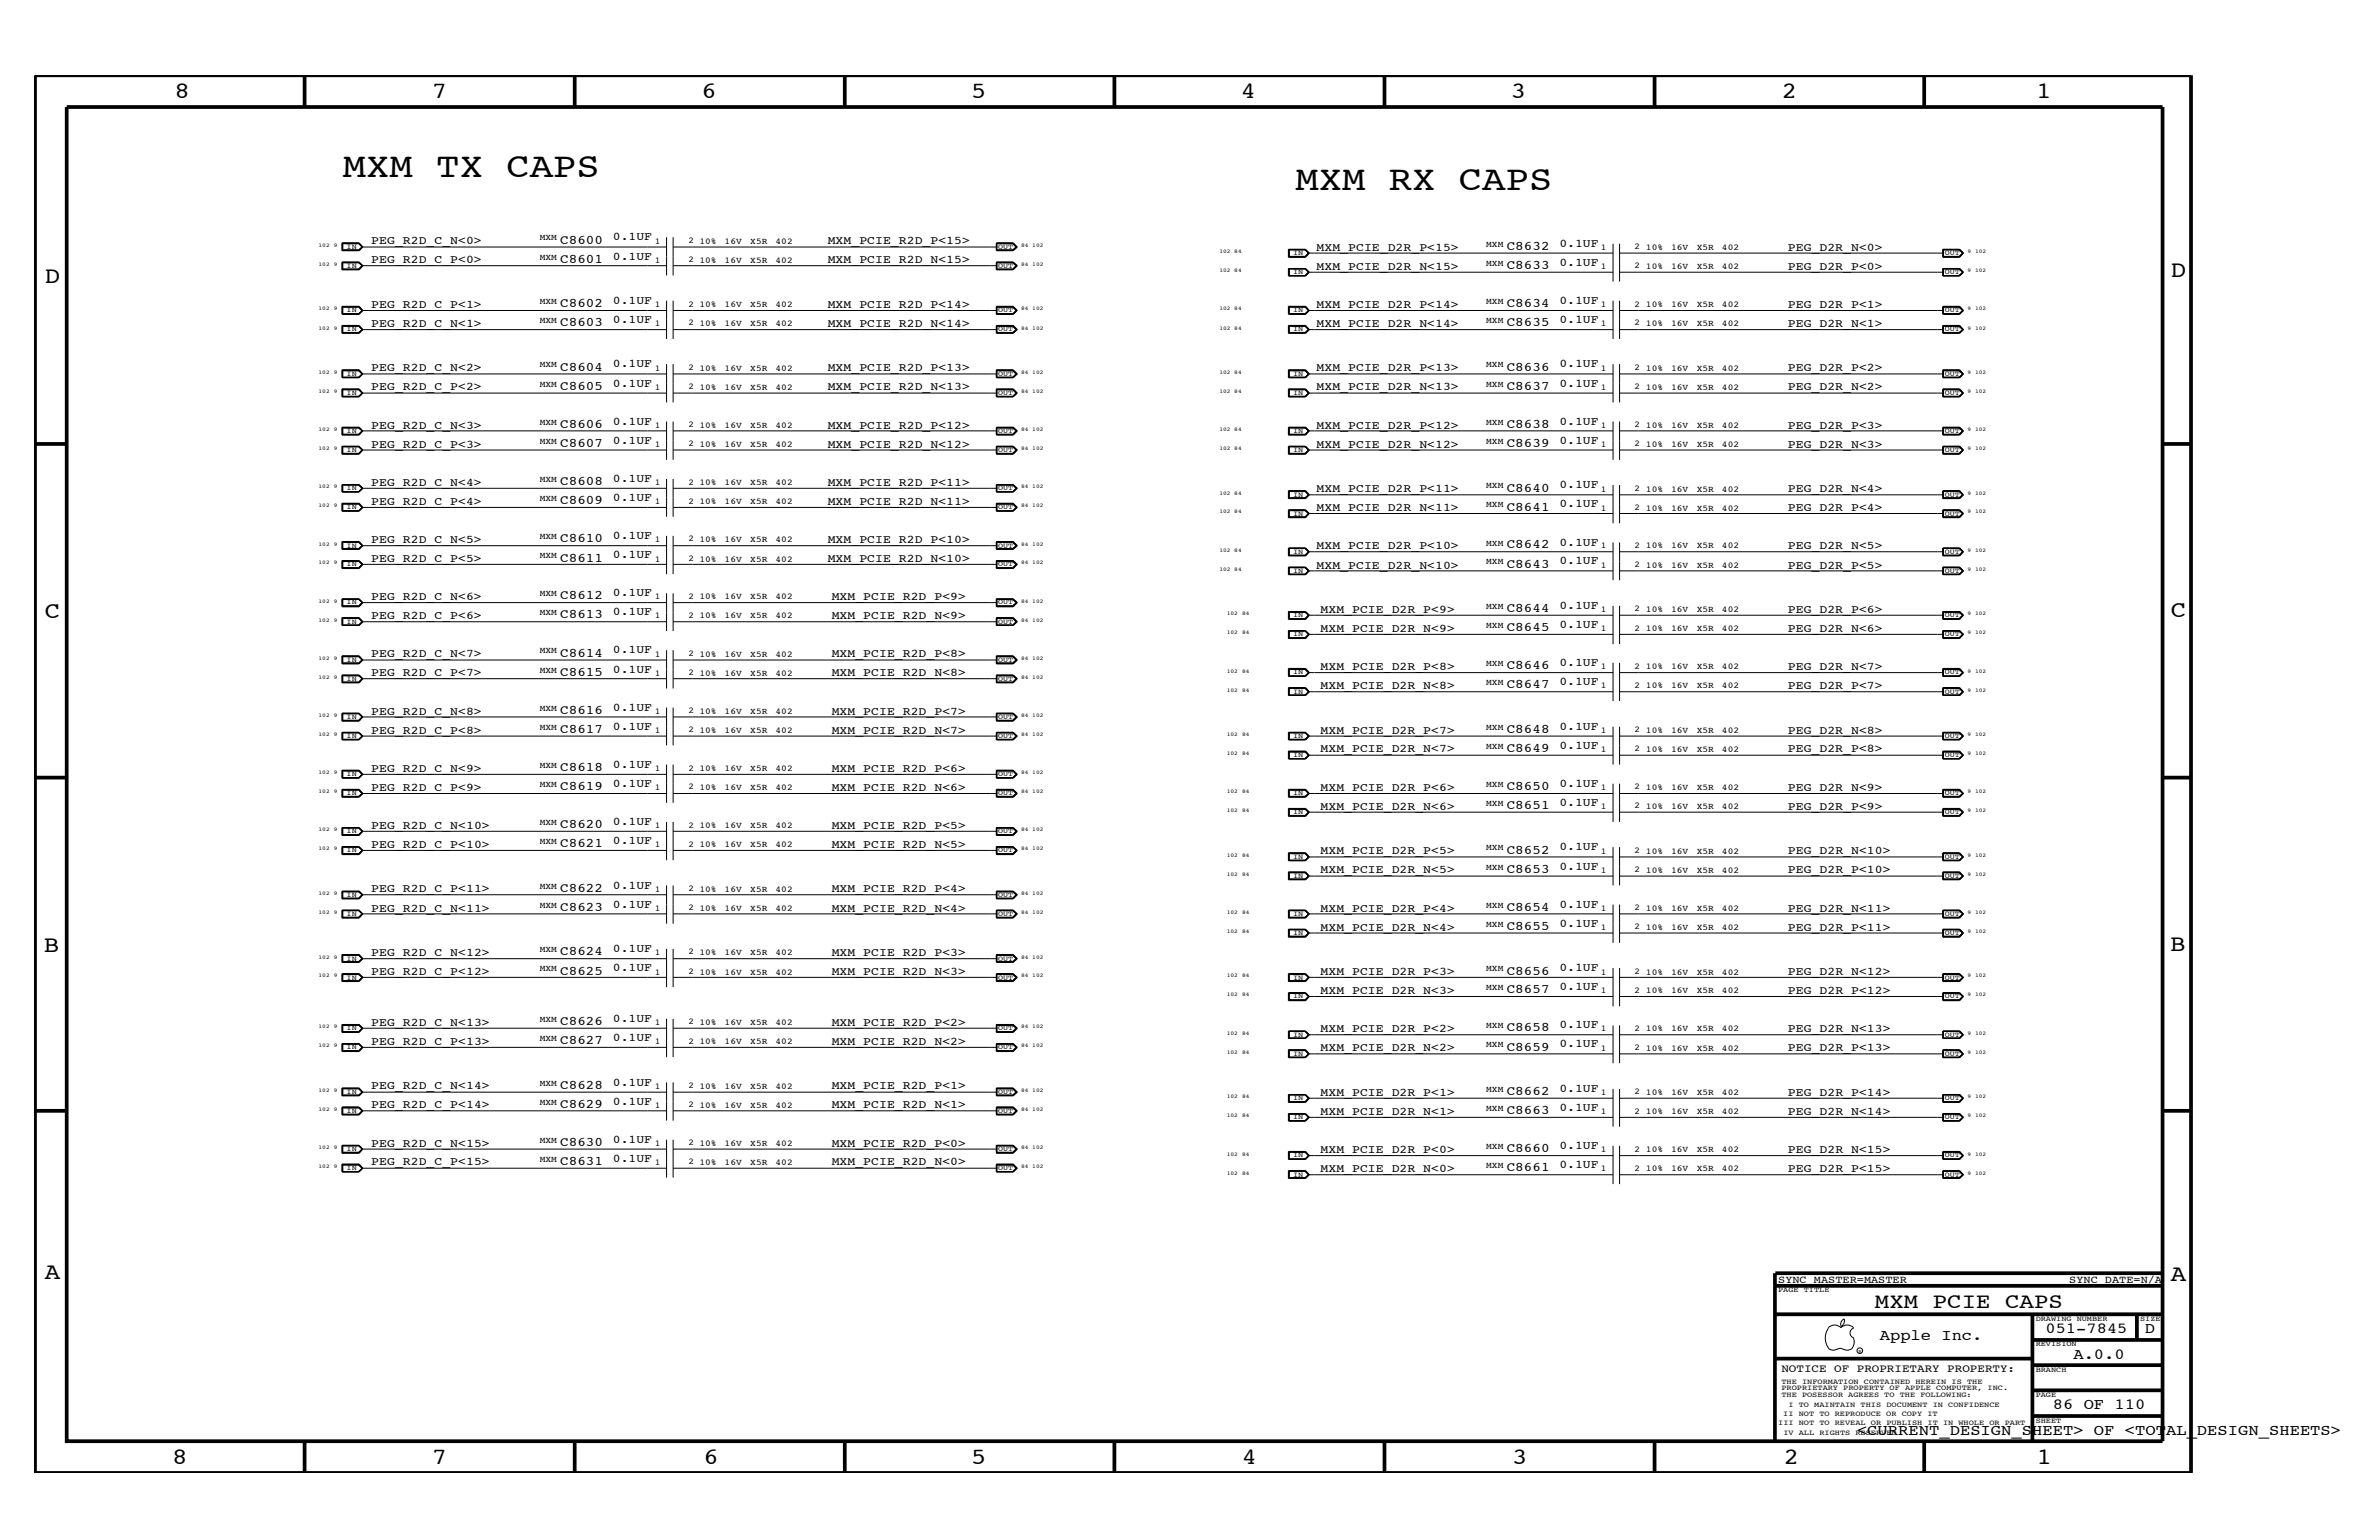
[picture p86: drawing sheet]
<svg xmlns="http://www.w3.org/2000/svg" width="432mm" height="279mm" viewBox="0 0 432 279" stroke-linecap="round" stroke-linejoin="round" font-family="sans-serif">
<defs><g id="words">
<g font-size="6.3">
<text x="62.2" y="32.1">MXM TX CAPS</text>
<text x="235.1" y="34.4">MXM RX CAPS</text>
</g>
<g font-size="4.2">
<text x="31.7" y="17.8">8</text>
<text x="78.4" y="17.8">7</text>
<text x="127.3" y="17.8">6</text>
<text x="176.3" y="17.8">5</text>
<text x="225.2" y="17.8">4</text>
<text x="274.2" y="17.8">3</text>
<text x="323.4" y="17.8">2</text>
<text x="369.6" y="17.8">1</text>
<text x="8.1" y="51.3">D</text>
<text x="394" y="50.3">D</text>
<text x="8.1" y="112.1">C</text>
<text x="394" y="111.9">C</text>
<text x="8" y="172.7">B</text>
<text x="393.9" y="172.5">B</text>
<text x="8.1" y="232">A</text>
<text x="394" y="232.4">A</text>
<text x="31.2" y="265.6">8</text>
<text x="78.4" y="265.6">7</text>
<text x="127.7" y="265.6">6</text>
<text x="176.3" y="265.6">5</text>
<text x="225.4" y="265.6">4</text>
<text x="274.5" y="265.6">3</text>
<text x="323.8" y="265.6">2</text>
<text x="369.7" y="265.6">1</text>
</g>
<text font-size="3.9" x="340.3" y="237.3">MXM PCIE CAPS</text>
<g font-size="2.8">
<text x="341.2" y="243.1">Apple Inc.</text>
<text x="371.3" y="241.9">051-7845</text>
<text x="389.3" y="241.9">D</text>
<text x="376.3" y="246.5">A.0.0</text>
<text x="372.6" y="255.7">86 OF 110</text>
<text x="337.1" y="260.4">&lt;CURRENT_DESIGN_SHEET&gt; OF &lt;TOTAL_DESIGN_SHEETS&gt;</text>
</g>
<g font-size="2.4">
<text x="101.7" y="47.7">C8601</text>
<text x="101.7" y="44.2">C8600</text>
<text x="273.5" y="45.3">C8632</text>
<text x="273.5" y="48.8">C8633</text>
<text x="101.7" y="59.2">C8603</text>
<text x="101.7" y="55.7">C8602</text>
<text x="273.5" y="55.7">C8634</text>
<text x="273.5" y="59.2">C8635</text>
<text x="101.7" y="70.7">C8605</text>
<text x="101.7" y="67.3">C8604</text>
<text x="273.5" y="70.7">C8637</text>
<text x="273.5" y="67.3">C8636</text>
<text x="101.7" y="77.7">C8606</text>
<text x="273.5" y="77.7">C8638</text>
<text x="101.7" y="81.1">C8607</text>
<text x="273.5" y="81.1">C8639</text>
<text x="101.7" y="88">C8608</text>
<text x="273.5" y="89.2">C8640</text>
<text x="101.7" y="91.5">C8609</text>
<text x="273.5" y="92.7">C8641</text>
<text x="101.7" y="101.9">C8611</text>
<text x="101.7" y="98.4">C8610</text>
<text x="273.5" y="99.5">C8642</text>
<text x="273.5" y="103">C8643</text>
<text x="101.7" y="112.2">C8613</text>
<text x="101.7" y="108.7">C8612</text>
<text x="273.5" y="111.1">C8644</text>
<text x="101.7" y="119.2">C8614</text>
<text x="273.5" y="114.5">C8645</text>
<text x="101.7" y="122.6">C8615</text>
<text x="273.5" y="124.9">C8647</text>
<text x="273.5" y="121.4">C8646</text>
<text x="101.7" y="129.5">C8616</text>
<text x="101.7" y="133">C8617</text>
<text x="273.5" y="136.4">C8649</text>
<text x="273.5" y="133">C8648</text>
<text x="101.7" y="143.4">C8619</text>
<text x="101.7" y="139.9">C8618</text>
<text x="273.5" y="143.4">C8650</text>
<text x="273.5" y="146.8">C8651</text>
<text x="101.7" y="153.7">C8621</text>
<text x="101.7" y="150.2">C8620</text>
<text x="273.5" y="154.9">C8652</text>
<text x="101.7" y="161.8">C8622</text>
<text x="273.5" y="158.4">C8653</text>
<text x="101.7" y="165.2">C8623</text>
<text x="273.5" y="165.2">C8654</text>
<text x="101.7" y="173.3">C8624</text>
<text x="273.5" y="168.7">C8655</text>
<text x="101.7" y="176.8">C8625</text>
<text x="273.5" y="176.8">C8656</text>
<text x="273.5" y="180.2">C8657</text>
<text x="101.7" y="189.4">C8627</text>
<text x="101.7" y="186">C8626</text>
<text x="273.5" y="190.6">C8659</text>
<text x="273.5" y="187.1">C8658</text>
<text x="101.7" y="197.6">C8628</text>
<text x="101.7" y="201">C8629</text>
<text x="273.5" y="202.1">C8663</text>
<text x="273.5" y="198.7">C8662</text>
<text x="101.7" y="207.9">C8630</text>
<text x="273.5" y="209.1">C8660</text>
<text x="101.7" y="211.4">C8631</text>
<text x="273.5" y="212.5">C8661</text>
</g>
<g font-size="2.1">
<text x="67.4" y="47.8">PEG_R2D_C_P&lt;0&gt;</text>
<text x="67.4" y="44.3">PEG_R2D_C_N&lt;0&gt;</text>
<text x="111.3" y="47.1">0.1UF</text>
<text x="111.3" y="43.6">0.1UF</text>
<text x="150.2" y="47.8">MXM_PCIE_R2D_N&lt;15&gt;</text>
<text x="150.2" y="44.3">MXM_PCIE_R2D_P&lt;15&gt;</text>
<text x="239" y="45.5">MXM_PCIE_D2R_P&lt;15&gt;</text>
<text x="283" y="44.8">0.1UF</text>
<text x="324.5" y="45.5">PEG_D2R_N&lt;0&gt;</text>
<text x="239" y="49">MXM_PCIE_D2R_N&lt;15&gt;</text>
<text x="283" y="48.2">0.1UF</text>
<text x="324.5" y="49">PEG_D2R_P&lt;0&gt;</text>
<text x="67.4" y="55.8">PEG_R2D_C_P&lt;1&gt;</text>
<text x="67.4" y="59.3">PEG_R2D_C_N&lt;1&gt;</text>
<text x="111.3" y="58.6">0.1UF</text>
<text x="111.3" y="55.1">0.1UF</text>
<text x="150.2" y="55.8">MXM_PCIE_R2D_P&lt;14&gt;</text>
<text x="150.2" y="59.3">MXM_PCIE_R2D_N&lt;14&gt;</text>
<text x="239" y="59.3">MXM_PCIE_D2R_N&lt;14&gt;</text>
<text x="239" y="55.8">MXM_PCIE_D2R_P&lt;14&gt;</text>
<text x="283" y="55.1">0.1UF</text>
<text x="283" y="58.6">0.1UF</text>
<text x="324.5" y="59.3">PEG_D2R_N&lt;1&gt;</text>
<text x="324.5" y="55.8">PEG_D2R_P&lt;1&gt;</text>
<text x="67.4" y="67.3">PEG_R2D_C_N&lt;2&gt;</text>
<text x="67.4" y="70.8">PEG_R2D_C_P&lt;2&gt;</text>
<text x="111.3" y="70.1">0.1UF</text>
<text x="111.3" y="66.7">0.1UF</text>
<text x="150.2" y="67.3">MXM_PCIE_R2D_P&lt;13&gt;</text>
<text x="150.2" y="70.8">MXM_PCIE_R2D_N&lt;13&gt;</text>
<text x="239" y="67.3">MXM_PCIE_D2R_P&lt;13&gt;</text>
<text x="239" y="70.8">MXM_PCIE_D2R_N&lt;13&gt;</text>
<text x="283" y="70.1">0.1UF</text>
<text x="283" y="66.7">0.1UF</text>
<text x="324.5" y="70.8">PEG_D2R_N&lt;2&gt;</text>
<text x="324.5" y="67.3">PEG_D2R_P&lt;2&gt;</text>
<text x="67.4" y="77.8">PEG_R2D_C_N&lt;3&gt;</text>
<text x="111.3" y="77.1">0.1UF</text>
<text x="150.2" y="77.8">MXM_PCIE_R2D_P&lt;12&gt;</text>
<text x="239" y="77.8">MXM_PCIE_D2R_P&lt;12&gt;</text>
<text x="283" y="77.1">0.1UF</text>
<text x="324.5" y="77.8">PEG_D2R_P&lt;3&gt;</text>
<text x="67.4" y="81.2">PEG_R2D_C_P&lt;3&gt;</text>
<text x="111.3" y="80.5">0.1UF</text>
<text x="150.2" y="81.2">MXM_PCIE_R2D_N&lt;12&gt;</text>
<text x="239" y="81.2">MXM_PCIE_D2R_N&lt;12&gt;</text>
<text x="283" y="80.5">0.1UF</text>
<text x="324.5" y="81.2">PEG_D2R_N&lt;3&gt;</text>
<text x="67.4" y="88.2">PEG_R2D_C_N&lt;4&gt;</text>
<text x="111.3" y="87.4">0.1UF</text>
<text x="150.2" y="88.2">MXM_PCIE_R2D_P&lt;11&gt;</text>
<text x="239" y="89.3">MXM_PCIE_D2R_P&lt;11&gt;</text>
<text x="283" y="88.6">0.1UF</text>
<text x="324.5" y="89.3">PEG_D2R_N&lt;4&gt;</text>
<text x="67.4" y="91.6">PEG_R2D_C_P&lt;4&gt;</text>
<text x="111.3" y="90.9">0.1UF</text>
<text x="150.2" y="91.6">MXM_PCIE_R2D_N&lt;11&gt;</text>
<text x="239" y="92.7">MXM_PCIE_D2R_N&lt;11&gt;</text>
<text x="283" y="92.1">0.1UF</text>
<text x="324.5" y="92.7">PEG_D2R_P&lt;4&gt;</text>
<text x="67.4" y="98.5">PEG_R2D_C_N&lt;5&gt;</text>
<text x="67.4" y="102">PEG_R2D_C_P&lt;5&gt;</text>
<text x="111.3" y="101.3">0.1UF</text>
<text x="111.3" y="97.8">0.1UF</text>
<text x="150.2" y="102">MXM_PCIE_R2D_N&lt;10&gt;</text>
<text x="150.2" y="98.5">MXM_PCIE_R2D_P&lt;10&gt;</text>
<text x="239" y="99.7">MXM_PCIE_D2R_P&lt;10&gt;</text>
<text x="283" y="99">0.1UF</text>
<text x="324.5" y="99.7">PEG_D2R_N&lt;5&gt;</text>
<text x="239" y="103.2">MXM_PCIE_D2R_N&lt;10&gt;</text>
<text x="283" y="102.4">0.1UF</text>
<text x="324.5" y="103.2">PEG_D2R_P&lt;5&gt;</text>
<text x="67.4" y="108.9">PEG_R2D_C_N&lt;6&gt;</text>
<text x="67.4" y="112.3">PEG_R2D_C_P&lt;6&gt;</text>
<text x="111.3" y="111.6">0.1UF</text>
<text x="111.3" y="108.1">0.1UF</text>
<text x="151" y="108.9">MXM_PCIE_R2D_P&lt;9&gt;</text>
<text x="151" y="112.3">MXM_PCIE_R2D_N&lt;9&gt;</text>
<text x="239.7" y="111.2">MXM_PCIE_D2R_P&lt;9&gt;</text>
<text x="283" y="114">0.1UF</text>
<text x="283" y="110.5">0.1UF</text>
<text x="324.5" y="111.2">PEG_D2R_P&lt;6&gt;</text>
<text x="67.4" y="119.2">PEG_R2D_C_N&lt;7&gt;</text>
<text x="111.3" y="118.6">0.1UF</text>
<text x="151" y="119.2">MXM_PCIE_R2D_P&lt;8&gt;</text>
<text x="239.7" y="114.7">MXM_PCIE_D2R_N&lt;9&gt;</text>
<text x="324.5" y="114.7">PEG_D2R_N&lt;6&gt;</text>
<text x="67.4" y="122.7">PEG_R2D_C_P&lt;7&gt;</text>
<text x="111.3" y="122">0.1UF</text>
<text x="151" y="122.7">MXM_PCIE_R2D_N&lt;8&gt;</text>
<text x="239.7" y="121.5">MXM_PCIE_D2R_P&lt;8&gt;</text>
<text x="239.7" y="125">MXM_PCIE_D2R_N&lt;8&gt;</text>
<text x="283" y="124.3">0.1UF</text>
<text x="283" y="120.8">0.1UF</text>
<text x="324.5" y="125">PEG_D2R_P&lt;7&gt;</text>
<text x="324.5" y="121.5">PEG_D2R_N&lt;7&gt;</text>
<text x="67.4" y="129.7">PEG_R2D_C_N&lt;8&gt;</text>
<text x="111.3" y="129">0.1UF</text>
<text x="151" y="129.7">MXM_PCIE_R2D_P&lt;7&gt;</text>
<text x="67.4" y="133.1">PEG_R2D_C_P&lt;8&gt;</text>
<text x="111.3" y="132.4">0.1UF</text>
<text x="151" y="133.1">MXM_PCIE_R2D_N&lt;7&gt;</text>
<text x="239.7" y="136.5">MXM_PCIE_D2R_N&lt;7&gt;</text>
<text x="239.7" y="133.1">MXM_PCIE_D2R_P&lt;7&gt;</text>
<text x="283" y="135.8">0.1UF</text>
<text x="283" y="132.4">0.1UF</text>
<text x="324.5" y="136.5">PEG_D2R_P&lt;8&gt;</text>
<text x="324.5" y="133.1">PEG_D2R_N&lt;8&gt;</text>
<text x="67.4" y="143.5">PEG_R2D_C_P&lt;9&gt;</text>
<text x="67.4" y="140">PEG_R2D_C_N&lt;9&gt;</text>
<text x="111.3" y="142.8">0.1UF</text>
<text x="111.3" y="139.3">0.1UF</text>
<text x="151" y="140">MXM_PCIE_R2D_P&lt;6&gt;</text>
<text x="151" y="143.5">MXM_PCIE_R2D_N&lt;6&gt;</text>
<text x="239.7" y="143.5">MXM_PCIE_D2R_P&lt;6&gt;</text>
<text x="283" y="142.8">0.1UF</text>
<text x="324.5" y="143.5">PEG_D2R_N&lt;9&gt;</text>
<text x="111.3" y="149.7">0.1UF</text>
<text x="239.7" y="146.9">MXM_PCIE_D2R_N&lt;6&gt;</text>
<text x="283" y="146.2">0.1UF</text>
<text x="324.5" y="146.9">PEG_D2R_P&lt;9&gt;</text>
<text x="67.4" y="153.9">PEG_R2D_C_P&lt;10&gt;</text>
<text x="67.4" y="150.4">PEG_R2D_C_N&lt;10&gt;</text>
<text x="111.3" y="153.2">0.1UF</text>
<text x="151" y="150.4">MXM_PCIE_R2D_P&lt;5&gt;</text>
<text x="151" y="153.9">MXM_PCIE_R2D_N&lt;5&gt;</text>
<text x="239.7" y="155">MXM_PCIE_D2R_P&lt;5&gt;</text>
<text x="283" y="154.3">0.1UF</text>
<text x="324.5" y="155">PEG_D2R_N&lt;10&gt;</text>
<text x="67.4" y="161.9">PEG_R2D_C_P&lt;11&gt;</text>
<text x="111.3" y="161.2">0.1UF</text>
<text x="151" y="161.9">MXM_PCIE_R2D_P&lt;4&gt;</text>
<text x="239.7" y="158.4">MXM_PCIE_D2R_N&lt;5&gt;</text>
<text x="283" y="157.8">0.1UF</text>
<text x="324.5" y="158.4">PEG_D2R_P&lt;10&gt;</text>
<text x="67.4" y="165.4">PEG_R2D_C_N&lt;11&gt;</text>
<text x="111.3" y="164.7">0.1UF</text>
<text x="151" y="165.4">MXM_PCIE_R2D_N&lt;4&gt;</text>
<text x="239.7" y="165.4">MXM_PCIE_D2R_P&lt;4&gt;</text>
<text x="283" y="164.7">0.1UF</text>
<text x="324.5" y="165.4">PEG_D2R_N&lt;11&gt;</text>
<text x="67.4" y="173.4">PEG_R2D_C_N&lt;12&gt;</text>
<text x="111.3" y="172.7">0.1UF</text>
<text x="151" y="173.4">MXM_PCIE_R2D_P&lt;3&gt;</text>
<text x="239.7" y="168.9">MXM_PCIE_D2R_N&lt;4&gt;</text>
<text x="283" y="168.2">0.1UF</text>
<text x="324.5" y="168.9">PEG_D2R_P&lt;11&gt;</text>
<text x="67.4" y="176.9">PEG_R2D_C_P&lt;12&gt;</text>
<text x="111.3" y="176.2">0.1UF</text>
<text x="151" y="176.9">MXM_PCIE_R2D_N&lt;3&gt;</text>
<text x="239.7" y="176.9">MXM_PCIE_D2R_P&lt;3&gt;</text>
<text x="283" y="176.2">0.1UF</text>
<text x="283" y="179.7">0.1UF</text>
<text x="324.5" y="176.9">PEG_D2R_N&lt;12&gt;</text>
<text x="111.3" y="185.4">0.1UF</text>
<text x="239.7" y="180.4">MXM_PCIE_D2R_N&lt;3&gt;</text>
<text x="324.5" y="180.4">PEG_D2R_P&lt;12&gt;</text>
<text x="67.4" y="189.6">PEG_R2D_C_P&lt;13&gt;</text>
<text x="67.4" y="186.1">PEG_R2D_C_N&lt;13&gt;</text>
<text x="111.3" y="188.9">0.1UF</text>
<text x="151" y="186.1">MXM_PCIE_R2D_P&lt;2&gt;</text>
<text x="151" y="189.6">MXM_PCIE_R2D_N&lt;2&gt;</text>
<text x="239.7" y="190.7">MXM_PCIE_D2R_N&lt;2&gt;</text>
<text x="239.7" y="187.3">MXM_PCIE_D2R_P&lt;2&gt;</text>
<text x="283" y="190">0.1UF</text>
<text x="283" y="186.5">0.1UF</text>
<text x="324.5" y="187.3">PEG_D2R_N&lt;13&gt;</text>
<text x="324.5" y="190.7">PEG_D2R_P&lt;13&gt;</text>
<text x="67.4" y="197.6">PEG_R2D_C_N&lt;14&gt;</text>
<text x="111.3" y="197">0.1UF</text>
<text x="151" y="197.6">MXM_PCIE_R2D_P&lt;1&gt;</text>
<text x="67.4" y="201.1">PEG_R2D_C_P&lt;14&gt;</text>
<text x="111.3" y="200.4">0.1UF</text>
<text x="151" y="201.1">MXM_PCIE_R2D_N&lt;1&gt;</text>
<text x="239.7" y="202.3">MXM_PCIE_D2R_N&lt;1&gt;</text>
<text x="239.7" y="198.8">MXM_PCIE_D2R_P&lt;1&gt;</text>
<text x="283" y="201.5">0.1UF</text>
<text x="283" y="198.1">0.1UF</text>
<text x="324.5" y="202.3">PEG_D2R_N&lt;14&gt;</text>
<text x="324.5" y="198.8">PEG_D2R_P&lt;14&gt;</text>
<text x="67.4" y="208.1">PEG_R2D_C_N&lt;15&gt;</text>
<text x="111.3" y="207.3">0.1UF</text>
<text x="151" y="208.1">MXM_PCIE_R2D_P&lt;0&gt;</text>
<text x="239.7" y="209.2">MXM_PCIE_D2R_P&lt;0&gt;</text>
<text x="283" y="208.5">0.1UF</text>
<text x="324.5" y="209.2">PEG_D2R_N&lt;15&gt;</text>
<text x="67.4" y="211.4">PEG_R2D_C_P&lt;15&gt;</text>
<text x="111.3" y="210.8">0.1UF</text>
<text x="151" y="211.4">MXM_PCIE_R2D_N&lt;0&gt;</text>
<text x="239.7" y="212.6">MXM_PCIE_D2R_N&lt;0&gt;</text>
<text x="283" y="211.9">0.1UF</text>
<text x="324.5" y="212.6">PEG_D2R_P&lt;15&gt;</text>
</g>
<text font-size="2" x="323.3" y="248.9">NOTICE OF PROPRIETARY PROPERTY:</text>
<g font-size="1.9">
<text x="322.7" y="232.7">SYNC_MASTER=MASTER</text>
<text x="375.6" y="232.7">SYNC_DATE=N/A</text>
</g>
<g font-size="1.6">
<text x="98" y="43.6">MXM</text>
<text x="98" y="47.1">MXM</text>
<text x="118.9" y="47.7">1</text>
<text x="118.9" y="44.2">1</text>
<text x="125" y="47.5">2</text>
<text x="125" y="44.1">2</text>
<text x="127" y="44.2">10%</text>
<text x="127" y="47.7">10%</text>
<text x="131.5" y="44.2">16V</text>
<text x="131.5" y="47.7">16V</text>
<text x="136.2" y="44.2">X5R</text>
<text x="136.2" y="47.7">X5R</text>
<text x="140.8" y="47.7">402</text>
<text x="140.8" y="44.2">402</text>
<text x="269.7" y="44.8">MXM</text>
<text x="290.6" y="45.3">1</text>
<text x="296.7" y="45.2">2</text>
<text x="298.7" y="45.3">10%</text>
<text x="303.3" y="45.3">16V</text>
<text x="308" y="45.3">X5R</text>
<text x="312.5" y="45.3">402</text>
<text x="269.7" y="48.2">MXM</text>
<text x="290.6" y="48.8">1</text>
<text x="296.7" y="48.7">2</text>
<text x="298.7" y="48.8">10%</text>
<text x="303.3" y="48.8">16V</text>
<text x="308" y="48.8">X5R</text>
<text x="312.5" y="48.8">402</text>
<text x="98" y="58.6">MXM</text>
<text x="98" y="55.1">MXM</text>
<text x="118.9" y="59.2">1</text>
<text x="118.9" y="55.7">1</text>
<text x="125" y="59">2</text>
<text x="125" y="55.7">2</text>
<text x="127" y="55.7">10%</text>
<text x="127" y="59.2">10%</text>
<text x="131.5" y="55.7">16V</text>
<text x="131.5" y="59.2">16V</text>
<text x="136.2" y="55.7">X5R</text>
<text x="136.2" y="59.2">X5R</text>
<text x="140.8" y="55.7">402</text>
<text x="140.8" y="59.2">402</text>
<text x="269.7" y="55.1">MXM</text>
<text x="269.7" y="58.6">MXM</text>
<text x="290.6" y="55.7">1</text>
<text x="290.6" y="59.2">1</text>
<text x="296.7" y="55.7">2</text>
<text x="296.7" y="59">2</text>
<text x="298.7" y="55.7">10%</text>
<text x="298.7" y="59.2">10%</text>
<text x="303.3" y="55.7">16V</text>
<text x="303.3" y="59.2">16V</text>
<text x="308" y="55.7">X5R</text>
<text x="308" y="59.2">X5R</text>
<text x="312.5" y="59.2">402</text>
<text x="312.5" y="55.7">402</text>
<text x="98" y="70.1">MXM</text>
<text x="98" y="66.7">MXM</text>
<text x="118.9" y="70.7">1</text>
<text x="118.9" y="67.3">1</text>
<text x="125" y="70.6">2</text>
<text x="125" y="67.2">2</text>
<text x="127" y="67.3">10%</text>
<text x="127" y="70.7">10%</text>
<text x="131.5" y="70.7">16V</text>
<text x="131.5" y="67.3">16V</text>
<text x="136.2" y="70.7">X5R</text>
<text x="136.2" y="67.3">X5R</text>
<text x="140.8" y="70.7">402</text>
<text x="140.8" y="67.3">402</text>
<text x="269.7" y="66.7">MXM</text>
<text x="269.7" y="70.1">MXM</text>
<text x="290.6" y="70.7">1</text>
<text x="290.6" y="67.3">1</text>
<text x="296.7" y="70.6">2</text>
<text x="296.7" y="67.2">2</text>
<text x="298.7" y="70.7">10%</text>
<text x="298.7" y="67.3">10%</text>
<text x="303.3" y="67.3">16V</text>
<text x="303.3" y="70.7">16V</text>
<text x="308" y="67.3">X5R</text>
<text x="308" y="70.7">X5R</text>
<text x="312.5" y="67.3">402</text>
<text x="312.5" y="70.7">402</text>
<text x="98" y="77.1">MXM</text>
<text x="118.9" y="77.7">1</text>
<text x="125" y="77.5">2</text>
<text x="127" y="77.7">10%</text>
<text x="131.5" y="77.7">16V</text>
<text x="136.2" y="77.7">X5R</text>
<text x="140.8" y="77.7">402</text>
<text x="269.7" y="77.1">MXM</text>
<text x="290.6" y="77.7">1</text>
<text x="296.7" y="77.5">2</text>
<text x="298.7" y="77.7">10%</text>
<text x="303.3" y="77.7">16V</text>
<text x="308" y="77.7">X5R</text>
<text x="312.5" y="77.7">402</text>
<text x="98" y="80.5">MXM</text>
<text x="118.9" y="81.1">1</text>
<text x="125" y="81">2</text>
<text x="127" y="81.1">10%</text>
<text x="131.5" y="81.1">16V</text>
<text x="136.2" y="81.1">X5R</text>
<text x="140.8" y="81.1">402</text>
<text x="269.7" y="80.5">MXM</text>
<text x="290.6" y="81.1">1</text>
<text x="296.7" y="81">2</text>
<text x="298.7" y="81.1">10%</text>
<text x="303.3" y="81.1">16V</text>
<text x="308" y="81.1">X5R</text>
<text x="312.5" y="81.1">402</text>
<text x="98" y="87.4">MXM</text>
<text x="118.9" y="88">1</text>
<text x="125" y="87.9">2</text>
<text x="127" y="88">10%</text>
<text x="131.5" y="88">16V</text>
<text x="136.2" y="88">X5R</text>
<text x="140.8" y="88">402</text>
<text x="269.7" y="88.6">MXM</text>
<text x="290.6" y="89.2">1</text>
<text x="296.7" y="89">2</text>
<text x="298.7" y="89.2">10%</text>
<text x="303.3" y="89.2">16V</text>
<text x="308" y="89.2">X5R</text>
<text x="312.5" y="89.2">402</text>
<text x="98" y="90.9">MXM</text>
<text x="118.9" y="91.5">1</text>
<text x="125" y="91.4">2</text>
<text x="127" y="91.5">10%</text>
<text x="131.5" y="91.5">16V</text>
<text x="136.2" y="91.5">X5R</text>
<text x="140.8" y="91.5">402</text>
<text x="269.7" y="92.1">MXM</text>
<text x="290.6" y="92.7">1</text>
<text x="296.7" y="92.5">2</text>
<text x="298.7" y="92.7">10%</text>
<text x="303.3" y="92.7">16V</text>
<text x="308" y="92.7">X5R</text>
<text x="312.5" y="92.7">402</text>
<text x="98" y="101.3">MXM</text>
<text x="98" y="97.8">MXM</text>
<text x="118.9" y="101.9">1</text>
<text x="118.9" y="98.4">1</text>
<text x="125" y="101.7">2</text>
<text x="125" y="98.2">2</text>
<text x="127" y="101.9">10%</text>
<text x="127" y="98.4">10%</text>
<text x="131.5" y="101.9">16V</text>
<text x="131.5" y="98.4">16V</text>
<text x="136.2" y="101.9">X5R</text>
<text x="136.2" y="98.4">X5R</text>
<text x="140.8" y="101.9">402</text>
<text x="140.8" y="98.4">402</text>
<text x="269.7" y="99">MXM</text>
<text x="290.6" y="99.5">1</text>
<text x="296.7" y="99.4">2</text>
<text x="298.7" y="99.5">10%</text>
<text x="303.3" y="99.5">16V</text>
<text x="308" y="99.5">X5R</text>
<text x="312.5" y="99.5">402</text>
<text x="269.7" y="102.4">MXM</text>
<text x="290.6" y="103">1</text>
<text x="296.7" y="102.9">2</text>
<text x="298.7" y="103">10%</text>
<text x="303.3" y="103">16V</text>
<text x="308" y="103">X5R</text>
<text x="312.5" y="103">402</text>
<text x="98" y="108.1">MXM</text>
<text x="98" y="111.6">MXM</text>
<text x="118.9" y="112.2">1</text>
<text x="118.9" y="108.7">1</text>
<text x="125" y="112.1">2</text>
<text x="125" y="108.7">2</text>
<text x="127" y="112.2">10%</text>
<text x="127" y="108.7">10%</text>
<text x="131.5" y="108.7">16V</text>
<text x="131.5" y="112.2">16V</text>
<text x="136.2" y="112.2">X5R</text>
<text x="136.2" y="108.7">X5R</text>
<text x="140.8" y="112.2">402</text>
<text x="140.8" y="108.7">402</text>
<text x="269.7" y="110.5">MXM</text>
<text x="269.7" y="114">MXM</text>
<text x="290.6" y="111.1">1</text>
<text x="296.7" y="110.9">2</text>
<text x="298.7" y="111.1">10%</text>
<text x="303.3" y="111.1">16V</text>
<text x="308" y="111.1">X5R</text>
<text x="312.5" y="111.1">402</text>
<text x="98" y="118.6">MXM</text>
<text x="118.9" y="119.2">1</text>
<text x="125" y="119">2</text>
<text x="127" y="119.2">10%</text>
<text x="131.5" y="119.2">16V</text>
<text x="136.2" y="119.2">X5R</text>
<text x="140.8" y="119.2">402</text>
<text x="290.6" y="114.5">1</text>
<text x="296.7" y="114.4">2</text>
<text x="298.7" y="114.5">10%</text>
<text x="303.3" y="114.5">16V</text>
<text x="308" y="114.5">X5R</text>
<text x="312.5" y="114.5">402</text>
<text x="98" y="122">MXM</text>
<text x="118.9" y="122.6">1</text>
<text x="125" y="122.5">2</text>
<text x="127" y="122.6">10%</text>
<text x="131.5" y="122.6">16V</text>
<text x="136.2" y="122.6">X5R</text>
<text x="140.8" y="122.6">402</text>
<text x="269.7" y="124.3">MXM</text>
<text x="269.7" y="120.8">MXM</text>
<text x="290.6" y="124.9">1</text>
<text x="290.6" y="121.4">1</text>
<text x="296.7" y="124.8">2</text>
<text x="296.7" y="121.4">2</text>
<text x="298.7" y="121.4">10%</text>
<text x="298.7" y="124.9">10%</text>
<text x="303.3" y="121.4">16V</text>
<text x="303.3" y="124.9">16V</text>
<text x="308" y="121.4">X5R</text>
<text x="308" y="124.9">X5R</text>
<text x="312.5" y="121.4">402</text>
<text x="312.5" y="124.9">402</text>
<text x="98" y="129">MXM</text>
<text x="118.9" y="129.5">1</text>
<text x="125" y="129.4">2</text>
<text x="127" y="129.5">10%</text>
<text x="131.5" y="129.5">16V</text>
<text x="136.2" y="129.5">X5R</text>
<text x="140.8" y="129.5">402</text>
<text x="98" y="132.4">MXM</text>
<text x="118.9" y="133">1</text>
<text x="125" y="132.9">2</text>
<text x="127" y="133">10%</text>
<text x="131.5" y="133">16V</text>
<text x="136.2" y="133">X5R</text>
<text x="140.8" y="133">402</text>
<text x="269.7" y="132.4">MXM</text>
<text x="269.7" y="135.8">MXM</text>
<text x="290.6" y="136.4">1</text>
<text x="290.6" y="133">1</text>
<text x="296.7" y="136.3">2</text>
<text x="296.7" y="132.9">2</text>
<text x="298.7" y="136.4">10%</text>
<text x="298.7" y="133">10%</text>
<text x="303.3" y="136.4">16V</text>
<text x="303.3" y="133">16V</text>
<text x="308" y="136.4">X5R</text>
<text x="308" y="133">X5R</text>
<text x="312.5" y="133">402</text>
<text x="312.5" y="136.4">402</text>
<text x="98" y="142.8">MXM</text>
<text x="98" y="139.3">MXM</text>
<text x="118.9" y="143.4">1</text>
<text x="118.9" y="139.9">1</text>
<text x="125" y="143.2">2</text>
<text x="125" y="139.8">2</text>
<text x="127" y="143.4">10%</text>
<text x="127" y="139.9">10%</text>
<text x="131.5" y="143.4">16V</text>
<text x="131.5" y="139.9">16V</text>
<text x="136.2" y="143.4">X5R</text>
<text x="136.2" y="139.9">X5R</text>
<text x="140.8" y="143.4">402</text>
<text x="140.8" y="139.9">402</text>
<text x="269.7" y="142.8">MXM</text>
<text x="290.6" y="143.4">1</text>
<text x="296.7" y="143.2">2</text>
<text x="298.7" y="143.4">10%</text>
<text x="303.3" y="143.4">16V</text>
<text x="308" y="143.4">X5R</text>
<text x="312.5" y="143.4">402</text>
<text x="98" y="149.7">MXM</text>
<text x="269.7" y="146.2">MXM</text>
<text x="290.6" y="146.8">1</text>
<text x="296.7" y="146.7">2</text>
<text x="298.7" y="146.8">10%</text>
<text x="303.3" y="146.8">16V</text>
<text x="308" y="146.8">X5R</text>
<text x="312.5" y="146.8">402</text>
<text x="98" y="153.2">MXM</text>
<text x="118.9" y="153.7">1</text>
<text x="118.9" y="150.2">1</text>
<text x="125" y="153.6">2</text>
<text x="125" y="150.1">2</text>
<text x="127" y="153.7">10%</text>
<text x="127" y="150.2">10%</text>
<text x="131.5" y="153.7">16V</text>
<text x="131.5" y="150.2">16V</text>
<text x="136.2" y="153.7">X5R</text>
<text x="136.2" y="150.2">X5R</text>
<text x="140.8" y="153.7">402</text>
<text x="140.8" y="150.2">402</text>
<text x="269.7" y="154.3">MXM</text>
<text x="290.6" y="154.9">1</text>
<text x="296.7" y="154.8">2</text>
<text x="298.7" y="154.9">10%</text>
<text x="303.3" y="154.9">16V</text>
<text x="308" y="154.9">X5R</text>
<text x="312.5" y="154.9">402</text>
<text x="98" y="161.2">MXM</text>
<text x="118.9" y="161.8">1</text>
<text x="125" y="161.7">2</text>
<text x="127" y="161.8">10%</text>
<text x="131.5" y="161.8">16V</text>
<text x="136.2" y="161.8">X5R</text>
<text x="140.8" y="161.8">402</text>
<text x="269.7" y="157.8">MXM</text>
<text x="290.6" y="158.4">1</text>
<text x="296.7" y="158.2">2</text>
<text x="298.7" y="158.4">10%</text>
<text x="303.3" y="158.4">16V</text>
<text x="308" y="158.4">X5R</text>
<text x="312.5" y="158.4">402</text>
<text x="98" y="164.7">MXM</text>
<text x="118.9" y="165.2">1</text>
<text x="125" y="165.1">2</text>
<text x="127" y="165.2">10%</text>
<text x="131.5" y="165.2">16V</text>
<text x="136.2" y="165.2">X5R</text>
<text x="140.8" y="165.2">402</text>
<text x="269.7" y="164.7">MXM</text>
<text x="290.6" y="165.2">1</text>
<text x="296.7" y="165.1">2</text>
<text x="298.7" y="165.2">10%</text>
<text x="303.3" y="165.2">16V</text>
<text x="308" y="165.2">X5R</text>
<text x="312.5" y="165.2">402</text>
<text x="98" y="172.7">MXM</text>
<text x="118.9" y="173.3">1</text>
<text x="125" y="173.2">2</text>
<text x="127" y="173.3">10%</text>
<text x="131.5" y="173.3">16V</text>
<text x="136.2" y="173.3">X5R</text>
<text x="140.8" y="173.3">402</text>
<text x="269.7" y="168.2">MXM</text>
<text x="290.6" y="168.7">1</text>
<text x="296.7" y="168.6">2</text>
<text x="298.7" y="168.7">10%</text>
<text x="303.3" y="168.7">16V</text>
<text x="308" y="168.7">X5R</text>
<text x="312.5" y="168.7">402</text>
<text x="98" y="176.2">MXM</text>
<text x="118.9" y="176.8">1</text>
<text x="125" y="176.6">2</text>
<text x="127" y="176.8">10%</text>
<text x="131.5" y="176.8">16V</text>
<text x="136.2" y="176.8">X5R</text>
<text x="140.8" y="176.8">402</text>
<text x="269.7" y="176.2">MXM</text>
<text x="269.7" y="179.7">MXM</text>
<text x="290.6" y="176.8">1</text>
<text x="296.7" y="176.6">2</text>
<text x="298.7" y="176.8">10%</text>
<text x="303.3" y="176.8">16V</text>
<text x="308" y="176.8">X5R</text>
<text x="312.5" y="176.8">402</text>
<text x="98" y="185.4">MXM</text>
<text x="125" y="185.9">2</text>
<text x="290.6" y="180.2">1</text>
<text x="296.7" y="180.1">2</text>
<text x="298.7" y="180.2">10%</text>
<text x="303.3" y="180.2">16V</text>
<text x="308" y="180.2">X5R</text>
<text x="312.5" y="180.2">402</text>
<text x="98" y="188.9">MXM</text>
<text x="118.9" y="189.4">1</text>
<text x="118.9" y="186">1</text>
<text x="125" y="189.3">2</text>
<text x="127" y="189.4">10%</text>
<text x="127" y="186">10%</text>
<text x="131.5" y="189.4">16V</text>
<text x="131.5" y="186">16V</text>
<text x="136.2" y="189.4">X5R</text>
<text x="136.2" y="186">X5R</text>
<text x="140.8" y="189.4">402</text>
<text x="140.8" y="186">402</text>
<text x="269.7" y="190">MXM</text>
<text x="269.7" y="186.5">MXM</text>
<text x="290.6" y="190.6">1</text>
<text x="290.6" y="187.1">1</text>
<text x="296.7" y="190.5">2</text>
<text x="296.7" y="187.1">2</text>
<text x="298.7" y="190.6">10%</text>
<text x="298.7" y="187.1">10%</text>
<text x="303.3" y="190.6">16V</text>
<text x="303.3" y="187.1">16V</text>
<text x="308" y="190.6">X5R</text>
<text x="308" y="187.1">X5R</text>
<text x="312.5" y="190.6">402</text>
<text x="312.5" y="187.1">402</text>
<text x="98" y="197">MXM</text>
<text x="118.9" y="197.6">1</text>
<text x="125" y="197.4">2</text>
<text x="127" y="197.6">10%</text>
<text x="131.5" y="197.6">16V</text>
<text x="136.2" y="197.6">X5R</text>
<text x="140.8" y="197.6">402</text>
<text x="98" y="200.4">MXM</text>
<text x="118.9" y="201">1</text>
<text x="125" y="200.9">2</text>
<text x="127" y="201">10%</text>
<text x="131.5" y="201">16V</text>
<text x="136.2" y="201">X5R</text>
<text x="140.8" y="201">402</text>
<text x="269.7" y="201.5">MXM</text>
<text x="269.7" y="198.1">MXM</text>
<text x="290.6" y="202.1">1</text>
<text x="290.6" y="198.7">1</text>
<text x="296.7" y="202">2</text>
<text x="296.7" y="198.6">2</text>
<text x="298.7" y="202.1">10%</text>
<text x="298.7" y="198.7">10%</text>
<text x="303.3" y="202.1">16V</text>
<text x="303.3" y="198.7">16V</text>
<text x="308" y="202.1">X5R</text>
<text x="308" y="198.7">X5R</text>
<text x="312.5" y="202.1">402</text>
<text x="312.5" y="198.7">402</text>
<text x="98" y="207.3">MXM</text>
<text x="118.9" y="207.9">1</text>
<text x="125" y="207.8">2</text>
<text x="127" y="207.9">10%</text>
<text x="131.5" y="207.9">16V</text>
<text x="136.2" y="207.9">X5R</text>
<text x="140.8" y="207.9">402</text>
<text x="269.7" y="208.5">MXM</text>
<text x="290.6" y="209.1">1</text>
<text x="296.7" y="209">2</text>
<text x="298.7" y="209.1">10%</text>
<text x="303.3" y="209.1">16V</text>
<text x="308" y="209.1">X5R</text>
<text x="312.5" y="209.1">402</text>
<text x="98" y="210.8">MXM</text>
<text x="118.9" y="211.4">1</text>
<text x="125" y="211.3">2</text>
<text x="127" y="211.4">10%</text>
<text x="131.5" y="211.4">16V</text>
<text x="136.2" y="211.4">X5R</text>
<text x="140.8" y="211.4">402</text>
<text x="269.7" y="211.9">MXM</text>
<text x="290.6" y="212.5">1</text>
<text x="296.7" y="212.4">2</text>
<text x="298.7" y="212.5">10%</text>
<text x="303.3" y="212.5">16V</text>
<text x="308" y="212.5">X5R</text>
<text x="312.5" y="212.5">402</text>
</g>
<g font-size="1.4">
<text x="62.9" y="45.2">IN</text>
<text x="181.2" y="45.2">OUT</text>
<text x="234.7" y="46.3">IN</text>
<text x="353" y="46.3">OUT</text>
<text x="62.9" y="48.6">IN</text>
<text x="181.2" y="48.6">OUT</text>
<text x="234.7" y="49.7">IN</text>
<text x="353" y="49.7">OUT</text>
<text x="62.9" y="56.7">IN</text>
<text x="181.2" y="56.7">OUT</text>
<text x="234.7" y="56.7">IN</text>
<text x="353" y="56.7">OUT</text>
<text x="62.9" y="60.1">IN</text>
<text x="181.2" y="60.1">OUT</text>
<text x="234.7" y="60.1">IN</text>
<text x="353" y="60.1">OUT</text>
<text x="62.9" y="68.2">IN</text>
<text x="62.9" y="71.7">IN</text>
<text x="181.2" y="68.2">OUT</text>
<text x="181.2" y="71.7">OUT</text>
<text x="234.7" y="68.2">IN</text>
<text x="234.7" y="71.7">IN</text>
<text x="353" y="71.7">OUT</text>
<text x="353" y="68.2">OUT</text>
<text x="62.9" y="78.6">IN</text>
<text x="62.9" y="82">IN</text>
<text x="181.2" y="78.6">OUT</text>
<text x="181.2" y="82">OUT</text>
<text x="234.7" y="78.6">IN</text>
<text x="234.7" y="82">IN</text>
<text x="353" y="78.6">OUT</text>
<text x="353" y="82">OUT</text>
<text x="62.9" y="88.9">IN</text>
<text x="181.2" y="88.9">OUT</text>
<text x="62.9" y="92.4">IN</text>
<text x="181.2" y="92.4">OUT</text>
<text x="234.7" y="90.1">IN</text>
<text x="234.7" y="93.6">IN</text>
<text x="353" y="90.1">OUT</text>
<text x="353" y="93.6">OUT</text>
<text x="62.9" y="99.3">IN</text>
<text x="181.2" y="99.3">OUT</text>
<text x="234.7" y="100.4">IN</text>
<text x="353" y="100.4">OUT</text>
<text x="62.9" y="102.7">IN</text>
<text x="181.2" y="102.7">OUT</text>
<text x="234.7" y="103.9">IN</text>
<text x="353" y="103.9">OUT</text>
<text x="62.9" y="109.7">IN</text>
<text x="62.9" y="113.1">IN</text>
<text x="181.2" y="109.7">OUT</text>
<text x="181.2" y="113.1">OUT</text>
<text x="234.7" y="112">IN</text>
<text x="353" y="112">OUT</text>
<text x="234.7" y="115.4">IN</text>
<text x="353" y="115.4">OUT</text>
<text x="62.9" y="120.1">IN</text>
<text x="62.9" y="123.6">IN</text>
<text x="181.2" y="120.1">OUT</text>
<text x="181.2" y="123.6">OUT</text>
<text x="234.7" y="122.4">IN</text>
<text x="234.7" y="125.8">IN</text>
<text x="353" y="122.4">OUT</text>
<text x="353" y="125.8">OUT</text>
<text x="62.9" y="130.4">IN</text>
<text x="181.2" y="130.4">OUT</text>
<text x="62.9" y="133.9">IN</text>
<text x="181.2" y="133.9">OUT</text>
<text x="234.7" y="133.9">IN</text>
<text x="234.7" y="137.4">IN</text>
<text x="353" y="133.9">OUT</text>
<text x="353" y="137.4">OUT</text>
<text x="62.9" y="140.8">IN</text>
<text x="181.2" y="140.8">OUT</text>
<text x="62.9" y="144.3">IN</text>
<text x="181.2" y="144.3">OUT</text>
<text x="234.7" y="147.8">IN</text>
<text x="234.7" y="144.3">IN</text>
<text x="353" y="144.3">OUT</text>
<text x="353" y="147.8">OUT</text>
<text x="62.9" y="151.2">IN</text>
<text x="62.9" y="154.6">IN</text>
<text x="181.2" y="151.2">OUT</text>
<text x="181.2" y="154.6">OUT</text>
<text x="234.7" y="155.8">IN</text>
<text x="353" y="155.8">OUT</text>
<text x="234.7" y="159.3">IN</text>
<text x="353" y="159.3">OUT</text>
<text x="62.9" y="162.8">IN</text>
<text x="62.9" y="166.1">IN</text>
<text x="181.2" y="162.8">OUT</text>
<text x="181.2" y="166.1">OUT</text>
<text x="234.7" y="166.1">IN</text>
<text x="353" y="166.1">OUT</text>
<text x="234.7" y="169.6">IN</text>
<text x="353" y="169.6">OUT</text>
<text x="62.9" y="174.3">IN</text>
<text x="62.9" y="177.7">IN</text>
<text x="181.2" y="174.3">OUT</text>
<text x="181.2" y="177.7">OUT</text>
<text x="234.7" y="177.7">IN</text>
<text x="353" y="177.7">OUT</text>
<text x="234.7" y="181.1">IN</text>
<text x="353" y="181.1">OUT</text>
<text x="62.9" y="186.9">IN</text>
<text x="62.9" y="190.4">IN</text>
<text x="181.2" y="186.9">OUT</text>
<text x="181.2" y="190.4">OUT</text>
<text x="234.7" y="188.1">IN</text>
<text x="234.7" y="191.5">IN</text>
<text x="353" y="188.1">OUT</text>
<text x="353" y="191.5">OUT</text>
<text x="62.9" y="198.5">IN</text>
<text x="62.9" y="201.9">IN</text>
<text x="181.2" y="198.5">OUT</text>
<text x="181.2" y="201.9">OUT</text>
<text x="234.7" y="199.6">IN</text>
<text x="234.7" y="203.1">IN</text>
<text x="353" y="199.6">OUT</text>
<text x="353" y="203.1">OUT</text>
<text x="62.9" y="208.8">IN</text>
<text x="181.2" y="208.8">OUT</text>
<text x="62.9" y="212.3">IN</text>
<text x="181.2" y="212.3">OUT</text>
<text x="234.7" y="210">IN</text>
<text x="234.7" y="213.5">IN</text>
<text x="353" y="210">OUT</text>
<text x="353" y="213.5">OUT</text>
<text x="322.7" y="234.4">PAGE TITLE</text>
<text x="369.5" y="239.6">DRAWING NUMBER</text>
<text x="388.5" y="239.6">SIZE</text>
<text x="369.5" y="244.2">REVISION</text>
<text x="323.3" y="251.1">THE INFORMATION CONTAINED HEREIN IS THE</text>
<text x="369.5" y="248.9">BRANCH</text>
<text x="323.3" y="253.4">THE POSESSOR AGREES TO THE FOLLOWING:</text>
<text x="323.3" y="252.3">PROPRIETARY PROPERTY OF APPLE COMPUTER, INC.</text>
<text x="323.7" y="256.9">II NOT TO REPRODUCE OR COPY IT</text>
<text x="324.6" y="255.2">I TO MAINTAIN THIS DOCUMENT IN CONFIDENCE</text>
<text x="369.5" y="253.4">PAGE</text>
<text x="322.7" y="258.6">III NOT TO REVEAL OR PUBLISH IT IN WHOLE OR PART</text>
<text x="323.7" y="260.4">IV ALL RIGHTS RESERVED</text>
<text x="369.5" y="258.1">SHEET</text>
</g>
<g font-size="1">
<text x="57.8" y="44.8">102</text>
<text x="60.6" y="44.8">9</text>
<text x="185.3" y="44.8">84 102</text>
<text x="221.3" y="45.9">102 84</text>
<text x="357.1" y="45.9">9 102</text>
<text x="57.8" y="48.2">102</text>
<text x="60.6" y="48.2">9</text>
<text x="185.3" y="48.2">84 102</text>
<text x="221.3" y="49.4">102 84</text>
<text x="357.1" y="49.4">9 102</text>
<text x="57.8" y="59.8">102</text>
<text x="57.8" y="56.3">102</text>
<text x="60.6" y="59.8">9</text>
<text x="60.6" y="56.3">9</text>
<text x="185.3" y="56.3">84 102</text>
<text x="185.3" y="59.8">84 102</text>
<text x="221.3" y="59.8">102 84</text>
<text x="221.3" y="56.3">102 84</text>
<text x="357.1" y="59.8">9 102</text>
<text x="357.1" y="56.3">9 102</text>
<text x="57.8" y="71.3">102</text>
<text x="57.8" y="67.8">102</text>
<text x="60.6" y="71.3">9</text>
<text x="60.6" y="67.8">9</text>
<text x="185.3" y="71.3">84 102</text>
<text x="185.3" y="67.8">84 102</text>
<text x="221.3" y="71.3">102 84</text>
<text x="221.3" y="67.8">102 84</text>
<text x="357.1" y="67.8">9 102</text>
<text x="357.1" y="71.3">9 102</text>
<text x="57.8" y="81.6">102</text>
<text x="57.8" y="78.2">102</text>
<text x="60.6" y="81.6">9</text>
<text x="60.6" y="78.2">9</text>
<text x="185.3" y="81.6">84 102</text>
<text x="185.3" y="78.2">84 102</text>
<text x="221.3" y="81.6">102 84</text>
<text x="221.3" y="78.2">102 84</text>
<text x="357.1" y="81.6">9 102</text>
<text x="357.1" y="78.2">9 102</text>
<text x="57.8" y="88.6">102</text>
<text x="60.6" y="88.6">9</text>
<text x="185.3" y="88.6">84 102</text>
<text x="221.3" y="89.8">102 84</text>
<text x="357.1" y="89.8">9 102</text>
<text x="57.8" y="92.1">102</text>
<text x="60.6" y="92.1">9</text>
<text x="185.3" y="92.1">84 102</text>
<text x="221.3" y="93.2">102 84</text>
<text x="357.1" y="93.2">9 102</text>
<text x="57.8" y="99">102</text>
<text x="60.6" y="99">9</text>
<text x="185.3" y="99">84 102</text>
<text x="221.3" y="100.1">102 84</text>
<text x="357.1" y="100.1">9 102</text>
<text x="57.8" y="102.4">102</text>
<text x="60.6" y="102.4">9</text>
<text x="185.3" y="102.4">84 102</text>
<text x="221.3" y="103.6">102 84</text>
<text x="357.1" y="103.6">9 102</text>
<text x="57.8" y="112.8">102</text>
<text x="57.8" y="109.3">102</text>
<text x="60.6" y="112.8">9</text>
<text x="60.6" y="109.3">9</text>
<text x="185.3" y="112.8">84 102</text>
<text x="185.3" y="109.3">84 102</text>
<text x="222.7" y="111.6">102</text>
<text x="225.5" y="111.6">84</text>
<text x="357.1" y="111.6">9 102</text>
<text x="57.8" y="119.7">102</text>
<text x="60.6" y="119.7">9</text>
<text x="185.3" y="119.7">84 102</text>
<text x="222.7" y="115.1">102</text>
<text x="225.5" y="115.1">84</text>
<text x="357.1" y="115.1">9 102</text>
<text x="57.8" y="123.1">102</text>
<text x="60.6" y="123.1">9</text>
<text x="185.3" y="123.1">84 102</text>
<text x="222.7" y="125.5">102</text>
<text x="222.7" y="122">102</text>
<text x="225.5" y="125.5">84</text>
<text x="225.5" y="122">84</text>
<text x="357.1" y="125.5">9 102</text>
<text x="357.1" y="122">9 102</text>
<text x="57.8" y="130.1">102</text>
<text x="60.6" y="130.1">9</text>
<text x="185.3" y="130.1">84 102</text>
<text x="57.8" y="133.5">102</text>
<text x="60.6" y="133.5">9</text>
<text x="185.3" y="133.5">84 102</text>
<text x="222.7" y="137">102</text>
<text x="222.7" y="133.5">102</text>
<text x="225.5" y="137">84</text>
<text x="225.5" y="133.5">84</text>
<text x="357.1" y="137">9 102</text>
<text x="357.1" y="133.5">9 102</text>
<text x="57.8" y="144">102</text>
<text x="57.8" y="140.5">102</text>
<text x="60.6" y="144">9</text>
<text x="60.6" y="140.5">9</text>
<text x="185.3" y="144">84 102</text>
<text x="185.3" y="140.5">84 102</text>
<text x="222.7" y="144">102</text>
<text x="225.5" y="144">84</text>
<text x="357.1" y="144">9 102</text>
<text x="222.7" y="147.3">102</text>
<text x="225.5" y="147.3">84</text>
<text x="357.1" y="147.3">9 102</text>
<text x="57.8" y="154.3">102</text>
<text x="57.8" y="150.8">102</text>
<text x="60.6" y="154.3">9</text>
<text x="60.6" y="150.8">9</text>
<text x="185.3" y="154.3">84 102</text>
<text x="185.3" y="150.8">84 102</text>
<text x="222.7" y="155.5">102</text>
<text x="225.5" y="155.5">84</text>
<text x="357.1" y="155.5">9 102</text>
<text x="222.7" y="158.9">102</text>
<text x="225.5" y="158.9">84</text>
<text x="357.1" y="158.9">9 102</text>
<text x="57.8" y="165.8">102</text>
<text x="57.8" y="162.3">102</text>
<text x="60.6" y="165.8">9</text>
<text x="60.6" y="162.3">9</text>
<text x="185.3" y="165.8">84 102</text>
<text x="185.3" y="162.3">84 102</text>
<text x="222.7" y="165.8">102</text>
<text x="225.5" y="165.8">84</text>
<text x="357.1" y="165.8">9 102</text>
<text x="57.8" y="173.9">102</text>
<text x="60.6" y="173.9">9</text>
<text x="185.3" y="173.9">84 102</text>
<text x="222.7" y="169.3">102</text>
<text x="225.5" y="169.3">84</text>
<text x="357.1" y="169.3">9 102</text>
<text x="57.8" y="177.3">102</text>
<text x="60.6" y="177.3">9</text>
<text x="185.3" y="177.3">84 102</text>
<text x="222.7" y="177.3">102</text>
<text x="225.5" y="177.3">84</text>
<text x="357.1" y="177.3">9 102</text>
<text x="222.7" y="180.8">102</text>
<text x="225.5" y="180.8">84</text>
<text x="357.1" y="180.8">9 102</text>
<text x="57.8" y="190">102</text>
<text x="57.8" y="186.5">102</text>
<text x="60.6" y="190">9</text>
<text x="60.6" y="186.5">9</text>
<text x="185.3" y="190">84 102</text>
<text x="185.3" y="186.5">84 102</text>
<text x="222.7" y="191.2">102</text>
<text x="222.7" y="187.7">102</text>
<text x="225.5" y="191.2">84</text>
<text x="225.5" y="187.7">84</text>
<text x="357.1" y="191.2">9 102</text>
<text x="357.1" y="187.7">9 102</text>
<text x="57.8" y="201.5">102</text>
<text x="57.8" y="198.1">102</text>
<text x="60.6" y="201.5">9</text>
<text x="60.6" y="198.1">9</text>
<text x="185.3" y="201.5">84 102</text>
<text x="185.3" y="198.1">84 102</text>
<text x="222.7" y="202.7">102</text>
<text x="222.7" y="199.2">102</text>
<text x="225.5" y="202.7">84</text>
<text x="225.5" y="199.2">84</text>
<text x="357.1" y="202.7">9 102</text>
<text x="357.1" y="199.2">9 102</text>
<text x="57.8" y="208.5">102</text>
<text x="60.6" y="208.5">9</text>
<text x="185.3" y="208.5">84 102</text>
<text x="222.7" y="209.7">102</text>
<text x="225.5" y="209.7">84</text>
<text x="357.1" y="209.7">9 102</text>
<text x="57.8" y="211.9">102</text>
<text x="60.6" y="211.9">9</text>
<text x="185.3" y="211.9">84 102</text>
<text x="222.7" y="213.1">102</text>
<text x="225.5" y="213.1">84</text>
<text x="357.1" y="213.1">9 102</text>
</g>
<text font-size=".9" x="337.3" y="245.4">R</text>
</g></defs>
<g fill="none" stroke="#000" stroke-width=".18">
<path d="M62.1 59h3.1l.7 .8-.7 .7h-3.1zM62.1 44.1h3.1l.7 .7-.7 .7h-3.1zM62.1 47.5h3.1l.7 .7-.7 .8h-3.1zM62.1 55.6h3.1l.7 .7-.7 .7h-3.1zM62.1 59.1h3l.7 .7-.7 .6h-3zM62.1 44.1h3l.7 .7-.7 .6h-3zM62.1 47.6h3l.7 .6-.7 .7h-3zM62.1 56.9h3M62.2 44.2h2.9l.6 .6-.6 .5h-2.9zM62.2 59.2h2.9l.6 .6-.6 .5h-2.9zM62.2 47.7h2.9l.6 .5-.6 .6h-2.9zM65.7 59.8h55.3"/>
<path d="M65.7 44.8h55.3M65.7 56.3h55.3M65.7 48.2h55.3M65.7 56.3l-.6-.6h-2.9v1.2M65.7 56.3l-.6 .6M65.8 56.3l-.7-.6h-3v1.3M65.8 56.3l-.7 .6M65.8 56.3l-.7 .7M121 43v7M121 54.6v6.9M122.2 59.8h58.7M122.2 43v7"/>
<path d="M122.2 54.6v6.9M122.2 44.8h58.7M122.2 56.3h58.7M122.2 48.2h58.7M180.8 44.1h3.1l.8 .7-.8 .7h-3.1zM180.8 47.5h3.1l.8 .7-.8 .8h-3.1zM180.8 55.6h3.1l.8 .7-.8 .7h-3.1zM180.8 59h3.1l.8 .8-.8 .7h-3.1zM180.8 59.1h3.1M180.8 45.4h3.1M180.8 44.1h3.1M180.8 48.9h3.1"/>
<path d="M180.8 47.6h3.1M180.8 55.7h3.1M180.9 44.2h2.9l.6 .6-.6 .5h-2.9M180.9 59.2h2.9l.6 .6-.6 .5h-2.9M180.9 44.1v1.3M180.9 47.6v1.3M180.9 55.7v1.2h3l.6-.6-.6-.6M180.9 59.1v1.3M180.9 47.7h2.9l.6 .5-.6 .6h-2.9M180.9 55.7h2.9l.6 .6-.6 .6M183.9 59.1l.7 .7-.7 .6M183.9 59.1l.6 .7-.6 .6"/>
<path d="M183.9 44.1l.7 .7-.7 .6M183.9 44.1l.6 .7-.6 .6M183.9 47.6l.7 .6-.7 .7M183.9 47.6l.6 .6-.6 .7M183.9 55.7l.7 .6-.7 .7M233.8 45.2h3.2l.7 .7-.7 .8h-3.2zM233.8 59h3.2l.7 .8-.7 .7h-3.2zM233.8 55.6h3.2l.7 .7-.7 .7h-3.2zM233.8 48.7h3.2l.7 .7-.7 .7h-3.2zM233.9 45.2v1.4h3M233.9 45.3h3l.6 .6M233.9 48.8h3l.6 .6"/>
<path d="M233.9 48.7v1.4M234 45.3v1.2h2.9l.6-.6M234 59.2h2.9l.6 .6-.6 .5h-2.9zM234 48.8v1.2M236.9 59.1h-3v1.3h3M236.9 55.7h-3v1.3M236.9 45.2l.7 .7-.7 .7M236.9 48.7l.7 .7-.7 .7M236.9 55.7l.7 .6-.7 .7M236.9 55.7l.6 .6M236.9 59.1l.7 .7-.7 .6M236.9 59.1l.6 .7"/>
<path d="M237.5 45.9h55.3M237.5 59.8h55.3M237.5 56.3h55.3M237.5 56.3l-.6 .6h-3M237.5 56.3l-.6-.6h-2.9v1.2M237.5 45.9l-.6 .7M237.5 49.4l-.6 .6h-3M237.5 49.4h55.3M237.5 59.8l-.6 .6M292.8 44.2v6.9M292.8 54.6v6.9M294 45.9h58.7"/>
<path d="M294 44.2v6.9M294 54.6v6.9M294 59.8h58.7M294 56.3h58.7M294 49.4h58.7M352.6 45.2h3.1l.7 .7-.7 .8h-3.1zM352.6 48.7h3.1l.7 .7-.7 .7h-3.1zM352.6 55.6h3.1l.7 .7-.7 .7h-3.1zM352.6 59h3.1l.7 .8-.7 .7h-3.1zM352.6 59.1h3.1l.7 .7M352.6 55.7h3.1l.7 .6M352.7 55.7v1.2h2.9"/>
<path d="M352.7 59.1v1.3M352.7 59.2h2.9l.6 .6-.6 .5h-2.9M352.7 55.7h2.9l.6 .6-.6 .6M355.6 45.3l.6 .6-.6 .6h-2.9M355.6 45.3l.7 .6-.7 .7M355.6 45.3h-2.9v1.3M355.6 48.8h-2.9v1.2h2.9M355.6 48.8l.7 .6-.7 .6M355.6 48.8l.6 .6-.6 .6M355.6 55.7l.7 .6-.7 .6M355.6 59.1l.7 .7-.7 .6M356.4 45.9l-.7 .7h-3.1"/>
<path d="M356.4 59.8l-.7 .6h-3.1M62.1 67.1h3.1l.7 .7-.7 .7h-3.1zM62.1 70.6h3.1l.7 .7-.7 .7h-3.1zM62.1 77.5h3.1l.7 .7-.7 .7h-3.1zM62.1 68.4h3M62.1 67.3h3M62.1 77.6h3l.7 .6-.7 .7h-3zM62.1 71.9h3M62.2 67.3v1.1M62.2 77.7h2.9l.6 .5-.6 .6h-2.9zM65.1 67.3l.7 .5M65.1 67.3l.6 .5"/>
<path d="M65.7 67.8h55.3M65.7 71.3l-.6-.6h-2.9v1.2M65.7 67.8l-.6 .6M65.7 71.3h55.3M65.7 78.2h55.3M65.7 71.3l-.6 .6M65.8 67.8l-.7-.6h-3v1.3M65.8 71.3l-.7-.7h-3v1.4M65.8 67.8l-.7 .6M65.8 67.8l-.7 .7M65.8 71.3l-.7 .6M65.8 71.3l-.7 .7"/>
<path d="M121 66.1v6.9M121 76.5v6.9M122.2 67.8h58.7M122.2 66.1v6.9M122.2 76.5v6.9M122.2 71.3h58.7M122.2 78.2h58.7M180.8 67.1h3.1l.8 .7-.8 .7h-3.1zM180.8 70.6h3.1l.8 .7-.8 .7h-3.1zM180.8 77.5h3.1l.8 .7-.8 .7h-3.1zM180.8 60.4h3.1M180.8 67.2h3.1l.7 .6-.7 .7"/>
<path d="M180.8 70.6h3.1M180.8 78.9h3.1M180.8 77.6h3.1M180.9 67.3h3l.6 .5-.6 .6h-3zM180.9 70.6v1.3h3l.6-.6-.6-.7M180.9 77.6v1.3M180.9 70.7h2.9l.6 .6-.6 .6M180.9 77.7h2.9l.6 .5-.6 .6h-2.9M183.8 67.3l.6 .5-.6 .6M183.9 70.6l.7 .7-.7 .7M183.9 77.6l.7 .6-.7 .7M183.9 77.6l.6 .6-.6 .7"/>
<path d="M233.8 67.1h3.2l.7 .7-.7 .7h-3.2zM233.8 70.6h3.2l.7 .7-.7 .7h-3.2zM233.8 77.5h3.2l.7 .7-.7 .7h-3.2zM233.9 68.5v-1.3h3l.7 .6-.7 .7M233.9 67.3h3l.6 .5M234 67.3v1.1M234 77.7h2.9l.6 .5-.6 .6h-2.9zM236.9 70.6h-3v1.4M236.9 77.6h-3v1.3h3M236.9 70.6l.7 .7-.7 .7M236.9 70.6l.6 .7M236.9 77.6l.7 .6-.7 .7"/>
<path d="M236.9 77.6l.6 .6M237.5 67.8h55.3M237.5 67.8l-.6 .6h-3M237.5 71.3l-.6-.6h-2.9v1.2M237.5 71.3h55.3M237.5 71.3l-.6 .6h-3M237.5 78.2h55.3M237.5 78.2l-.6 .7M292.8 66.1v6.9M292.8 76.5v6.9M294 66.1v6.9M294 76.5v6.9"/>
<path d="M294 67.8h58.7M294 71.3h58.7M294 78.2h58.7M352.6 67.1h3.1l.7 .7-.7 .7h-3.1zM352.6 70.6h3.1l.7 .7-.7 .7h-3.1zM352.6 77.5h3.1l.7 .7-.7 .7h-3.1zM352.6 67.2h3.1l.7 .6M352.6 70.6h3.1l.7 .7M352.6 77.6h3.1l.7 .6M352.7 70.6v1.3h2.9M352.7 77.6v1.3M352.7 70.7h2.9l.6 .6-.6 .6"/>
<path d="M352.7 77.7h2.9l.6 .5-.6 .6h-2.9M355.6 67.3h-2.9v1.1h2.9M355.6 70.6l.7 .7-.7 .6M355.6 77.6l.7 .6-.7 .7M355.6 67.3l.7 .5-.7 .6M355.6 67.3l.6 .5-.6 .6M356.4 78.2l-.7 .7h-3.1M62.1 81h3.1l.7 .6-.7 .8h-3.1zM62.1 87.9h3.1l.7 .7-.7 .7h-3.1zM62.1 91.3h3.1l.7 .8-.7 .6h-3.1zM62.1 98.2h3.1l.7 .8-.7 .7h-3.1zM62.1 81v1.3h3l.7-.7"/>
<path d="M62.1 87.9v1.4M62.1 98.3h3l.7 .7-.7 .6h-3zM62.1 81.1h3M62.1 89.2h3M62.1 88h3M62.1 92.7h3M62.2 81.1v1.1h2.9l.6-.6M62.2 88v1.2M62.2 98.4h2.9l.6 .6-.6 .5h-2.9zM65.1 81l.7 .6M65.1 81.1l.7 .5M65.1 81.1l.6 .5"/>
<path d="M65.1 87.9l.7 .7M65.1 88l.7 .6M65.1 88l.6 .6M65.7 92.1l-.6-.6h-2.9v1.2M65.7 81.6h55.3M65.7 88.6h55.3M65.7 92.1h55.3M65.7 99h55.3M65.7 88.6l-.6 .6M65.7 92.1l-.6 .6M65.8 92.1l-.7-.7h-3v1.3M65.8 88.6l-.7 .6"/>
<path d="M65.8 88.6l-.7 .7M65.8 92.1l-.7 .6M121 86.9v6.9M121 97.2v7M122.2 86.9v6.9M122.2 97.2v7M122.2 81.6h58.7M122.2 88.6h58.7M122.2 92.1h58.7M122.2 99h58.7M180.8 81h3.1l.8 .6-.8 .8h-3.1zM180.8 91.3h3.1l.8 .8-.8 .6h-3.1z"/>
<path d="M180.8 98.2h3.1l.8 .8-.8 .7h-3.1zM180.8 82.3h3.1M180.8 91.4h3.1M180.8 99.6h3.1M180.8 98.3h3.1M180.9 82.3v-1.2h3l.6 .5-.6 .7M180.9 88h3l.6 .6-.6 .6h-3zM180.9 91.4v1.3h3l.6-.6-.6-.7M180.9 98.3v1.3M180.9 91.5h2.9l.6 .6-.6 .6M180.9 98.4h2.9l.6 .6-.6 .5h-2.9M183.8 81.1l.6 .5-.6 .6h-2.9"/>
<path d="M183.8 88l.6 .6-.6 .6M183.9 87.9h-3.1v1.4h3.1M183.9 98.3l.6 .7-.6 .6M183.9 81l.7 .6-.7 .7M183.9 87.9l.8 .7-.8 .7M183.9 87.9l.7 .7-.7 .7M183.9 91.4l.7 .7-.7 .6M183.9 98.3l.7 .7-.7 .6M233.8 81h3.2l.7 .6-.7 .8h-3.2zM233.8 89h3.2l.7 .8-.7 .7h-3.2zM233.8 92.5h3.2l.7 .7-.7 .7h-3.2zM233.8 99.4h3.2l.7 .7-.7 .8h-3.2z"/>
<path d="M233.9 81v1.3h3M233.9 99.4v1.4h3M233.9 81.1h3l.6 .5M233.9 99.5h3l.6 .6M234 81.1v1.1h2.9l.6-.6M234 89.2h2.9l.6 .6-.6 .5h-2.9zM234 92.7h2.9l.6 .5-.6 .6h-2.9zM234 99.5v1.2h2.9l.6-.6M236.9 89.1h-3v1.4M236.9 92.6h-3v1.2h3M236.9 81l.7 .6-.7 .7M236.9 89.1l.7 .7-.7 .7"/>
<path d="M236.9 89.1l.6 .7M236.9 92.6l.7 .6-.7 .6M236.9 92.6l.6 .6M236.9 99.4l.7 .7-.7 .7M237.5 81.6h55.3M237.5 89.8l-.6 .6h-3M237.5 89.8h55.3M237.5 93.2h55.3M237.5 81.6l-.6 .7M237.5 93.2l-.6 .6M292.8 88v6.9M292.8 98.4v6.9"/>
<path d="M294 88v6.9M294 98.4v6.9M294 81.6h58.7M294 89.8h58.7M294 93.2h58.7M352.6 81h3.1l.7 .6-.7 .8h-3.1zM352.6 89h3.1l.7 .8-.7 .7h-3.1zM352.6 92.5h3.1l.7 .7-.7 .7h-3.1zM352.6 99.4h3.1l.7 .7-.7 .8h-3.1zM352.6 89.1h3.1l.7 .7M352.6 92.6h3.1l.7 .6M352.7 89.1v1.3h2.9l.7-.6-.7-.7"/>
<path d="M352.7 92.6v1.2M352.7 89.2h2.9l.6 .6-.6 .5h-2.9M352.7 92.7h2.9l.6 .5-.6 .6h-2.9M355.6 81.1h-2.9v1.2M355.6 99.5h-2.9v1.3M355.6 81.1l.6 .5-.6 .6h-2.9M355.6 81.1l.7 .5-.7 .7M355.6 92.6l.7 .6-.7 .6M355.6 99.5l.6 .6-.6 .6h-2.9M355.6 99.5l.7 .6-.7 .7M356.4 81.6l-.7 .7h-3.1M356.4 93.2l-.7 .6h-3.1"/>
<path d="M62.1 101.7h3.1l.7 .7-.7 .8h-3.1zM62.1 108.7h3.1l.7 .6-.7 .8h-3.1zM62.1 112h3.1l.7 .8-.7 .7h-3.1zM62.1 119h3.1l.7 .7-.7 .7h-3.1zM62.1 101.7v1.4h3l.7-.7M62.1 108.7v1.3h3l.7-.7M62.1 101.8h3l.7 .6M62.1 109.9h3M62.1 108.7h3M62.1 113.4h3M62.1 112.2h3M62.2 101.9h2.9l.6 .5-.6 .6h-2.9z"/>
<path d="M62.2 108.7v1.2M62.2 112.2v1.2M62.2 119.2h2.9l.6 .5-.6 .6h-2.9zM65.1 101.7l.7 .7M65.1 108.7l.7 .6M65.1 108.7l.6 .6M65.1 112.2l.7 .6M65.1 112.2l.6 .6M65.7 102.4h55.3M65.7 109.3h55.3M65.7 112.8h55.3M65.7 119.7h55.3"/>
<path d="M65.7 109.3l-.6 .6M65.7 112.8l-.6 .6M65.8 112.8l-.7-.7h-3v1.4M65.8 119.7l-.7-.6h-3v1.3M65.8 119.7l-.7 .6h-3M65.8 109.3l-.7 .6M65.8 112.8l-.7 .6M65.8 112.8l-.7 .7M65.8 119.7l-.7 .7M121 107.6v6.9M121 118v6.9M122.2 107.6v6.9"/>
<path d="M122.2 118v6.9M122.2 102.4h58.7M122.2 109.3h58.7M122.2 112.8h58.7M122.2 119.7h58.7M180.8 101.7h3.1l.8 .7-.8 .8h-3.1zM180.8 108.7h3.1l.8 .6-.8 .8h-3.1zM180.8 112h3.1l.8 .8-.8 .7h-3.1zM180.8 119h3.1l.8 .7-.8 .7h-3.1zM180.8 103.1h3.1M180.8 112.1h3.1l.7 .7-.7 .7M180.8 119.1h3.1"/>
<path d="M180.9 103.1v-1.3h3l.6 .6-.6 .7M180.9 108.7h3l.6 .6-.6 .6h-3zM180.9 112.2h3l.6 .6-.6 .6h-3zM180.9 119.1v1.2h3l.6-.6-.6-.6M180.9 101.9h2.9l.6 .5-.6 .6h-2.9M180.9 119.2h2.9l.6 .5-.6 .6h-2.9M183.8 108.7l.6 .6-.6 .6M183.8 112.2l.6 .6-.6 .6M183.9 101.7l.7 .7-.7 .7M183.9 108.7l.7 .6-.7 .7h-3.1M183.9 119.1l.7 .6-.7 .7M233.8 102.9h3.2l.7 .7-.7 .7h-3.2z"/>
<path d="M233.8 110.9h3.2l.7 .7-.7 .8h-3.2zM233.8 114.4h3.2l.7 .7-.7 .8h-3.2zM233.9 102.9v1.4M233.9 110.9v1.4h3M233.9 114.4v1.4h3M233.9 103h3l.6 .6M233.9 111h3l.6 .6M233.9 114.5h3l.6 .6M234 103v1.2M234 111.1h2.9l.6 .5-.6 .6h-2.9zM234 114.5v1.2h2.9l.6-.6M236.9 102.9l.7 .7-.7 .7"/>
<path d="M236.9 110.9l.7 .7-.7 .7M236.9 114.4l.7 .7-.7 .7M237.5 100.1h55.3M237.5 103.6l-.6 .6h-3M237.5 103.6h55.3M237.5 111.6h55.3M237.5 115.1h55.3M237.5 100.1l-.6 .7M237.5 111.6l-.6 .7M237.5 115.1l-.6 .7M292.8 109.9v7M294 109.9v7"/>
<path d="M294 100.1h58.7M294 103.6h58.7M294 111.6h58.7M294 115.1h58.7M352.6 102.9h3.1l.7 .7-.7 .7h-3.1zM352.6 110.9h3.1l.7 .7-.7 .8h-3.1zM352.6 114.4h3.1l.7 .7-.7 .8h-3.1zM352.7 112.3v-1.3h2.9l.7 .6-.7 .7M352.7 111.1h2.9l.6 .5-.6 .6h-2.9M355.6 103h-2.9v1.2h2.9M355.6 114.5h-2.9v1.3M355.6 103l.7 .6-.7 .6"/>
<path d="M355.6 103l.6 .6-.6 .6M355.6 114.5l.6 .6-.6 .6h-2.9M355.6 114.5l.7 .6-.7 .7M356.4 100.1l-.7 .7h-3.1M356.4 111.6l-.7 .7h-3.1M356.4 115.1l-.7 .7h-3.1M62.1 122.5h3.1l.7 .6-.7 .8h-3.1zM62.1 129.4h3.1l.7 .7-.7 .7h-3.1zM62.1 132.9h3.1l.7 .6-.7 .7h-3.1zM62.1 139.7h3.1l.7 .8-.7 .7h-3.1zM62.1 122.5h3l.7 .6-.7 .7h-3zM62.1 129.4v1.4h3l.7-.7"/>
<path d="M62.1 132.9v1.3M62.1 129.5h3M62.1 134.1h3M62.1 133h3M62.2 122.6h2.9l.6 .5-.6 .6h-2.9zM62.2 129.5v1.2h2.9l.6-.6M62.2 133v1.1M65.1 129.4l.7 .7M65.1 129.5l.7 .6M65.1 129.5l.6 .6M65.1 132.9l.7 .6M65.1 133l.7 .5"/>
<path d="M65.1 133l.6 .5M65.7 123.1h55.3M65.7 130.1h55.3M65.7 133.5h55.3M65.7 133.5l-.6 .6M65.8 133.5l-.7 .6M65.8 133.5l-.7 .7M121 128.4v6.8M121 138.7v7M122.2 128.4v6.8M122.2 138.7v7M122.2 123.1h58.7"/>
<path d="M122.2 130.1h58.7M122.2 133.5h58.7M180.8 122.5h3.1l.8 .6-.8 .8h-3.1zM180.8 129.4h3.1l.8 .7-.8 .7h-3.1zM180.8 139.7h3.1l.8 .8-.8 .7h-3.1zM180.8 123.8h3.1M180.8 122.5h3.1M180.8 130.8h3.1M180.8 139.8h3.1M180.9 122.5v1.3M180.9 130.8v-1.3h3l.6 .6-.6 .7M180.9 133h3l.6 .5-.6 .6h-3z"/>
<path d="M180.9 139.8v1.3h3l.6-.6-.6-.7M180.9 122.6h2.9l.6 .5-.6 .6h-2.9M180.9 139.9h2.9l.6 .6-.6 .6M183.8 129.5l.6 .6-.6 .6h-2.9M183.8 133l.6 .5-.6 .6M183.9 132.9h-3.1v1.3h3.1M183.9 122.5l.7 .6-.7 .7M183.9 122.5l.6 .6-.6 .7M183.9 129.4l.7 .7-.7 .7M183.9 132.9l.8 .6-.8 .7M183.9 132.9l.7 .6-.7 .7M183.9 139.8l.7 .7-.7 .7"/>
<path d="M233.8 121.3h3.2l.7 .7-.7 .7h-3.2zM233.8 124.7h3.2l.7 .8-.7 .7h-3.2zM233.8 132.9h3.2l.7 .6-.7 .7h-3.2zM233.8 136.3h3.2l.7 .7-.7 .7h-3.2zM233.9 122.7v-1.3h3l.7 .6-.7 .7M233.9 132.9v1.3M233.9 137.7v-1.4h3l.7 .7-.7 .7M233.9 133h3l.6 .5M233.9 121.4h3l.6 .6M233.9 136.4h3l.6 .6M234 121.4v1.2M234 133v1.1"/>
<path d="M234 136.4v1.2M236.9 124.8h-3v1.4M236.9 124.8l.7 .7-.7 .7M236.9 124.8l.6 .7M236.9 132.9l.7 .6-.7 .7M237.5 125.5l-.6-.6h-2.9v1.2M237.5 122l-.6 .6h-3M237.5 133.5l-.6 .6h-3M237.5 133.5h55.3M237.5 122h55.3M237.5 125.5l-.6 .6h-3M237.5 125.5h55.3"/>
<path d="M237.5 137l-.6 .6h-3M237.5 137h55.3M292.8 120.3v6.9M292.8 131.9v6.8M294 120.3v6.9M294 131.9v6.8M294 133.5h58.7M294 122h58.7M294 125.5h58.7M294 137h58.7M352.6 121.3h3.1l.7 .7-.7 .7h-3.1zM352.6 124.7h3.1l.7 .8-.7 .7h-3.1z"/>
<path d="M352.6 132.9h3.1l.7 .6-.7 .7h-3.1zM352.6 136.3h3.1l.7 .7-.7 .7h-3.1zM352.6 121.4h3.1l.7 .6M352.6 124.8h3.1l.7 .7M352.6 136.3h3.1l.7 .7M352.7 124.8v1.3h2.9M352.7 124.9h2.9l.6 .6-.6 .6M355.6 121.4h-2.9v1.2h2.9M355.6 133h-2.9v1.1h2.9M355.6 136.4h-2.9v1.2h2.9M355.6 121.4l.7 .6-.7 .6M355.6 121.4l.6 .6-.6 .6"/>
<path d="M355.6 124.8l.7 .7-.7 .6M355.6 133l.7 .5-.7 .6M355.6 133l.6 .5-.6 .6M355.6 136.4l.7 .6-.7 .6M355.6 136.4l.6 .6-.6 .6M62.1 143.2h3.1l.7 .8-.7 .6h-3.1zM62.1 150.1h3.1l.7 .7-.7 .8h-3.1zM62.1 153.6h3.1l.7 .7-.7 .8h-3.1zM62.1 143.3h3l.7 .7-.7 .6h-3zM62.1 150.1v1.4h3l.7-.7M62.1 153.6v1.4h3l.7-.7M62.1 141.1h3"/>
<path d="M62.1 150.2h3M62.1 154.9h3M62.1 153.7h3M62.2 143.4h2.9l.6 .6-.6 .5h-2.9zM62.2 150.2v1.2h2.9l.6-.6M62.2 153.7v1.2M65.1 150.1l.7 .7M65.1 150.2l.7 .6M65.1 150.2l.6 .6M65.1 153.6l.7 .7M65.1 153.7l.7 .6M65.1 153.7l.6 .6"/>
<path d="M65.7 140.5l-.6-.6h-2.9v1.2M65.7 140.5h55.3M65.7 144h55.3M65.7 150.8h55.3M65.7 154.3h55.3M65.7 140.5l-.6 .6M65.7 154.3l-.6 .6M65.8 140.5l-.7-.7h-3v1.4M65.8 140.5l-.7 .6M65.8 140.5l-.7 .7M65.8 154.3l-.7 .6M121 149.1v7"/>
<path d="M122.2 149.1v7M122.2 140.5h58.7M122.2 144h58.7M122.2 150.8h58.7M122.2 154.3h58.7M180.8 143.2h3.1l.8 .8-.8 .6h-3.1zM180.8 150.1h3.1l.8 .7-.8 .8h-3.1zM180.8 153.6h3.1l.8 .7-.8 .8h-3.1zM180.8 144.6h3.1M180.8 143.3h3.1M180.8 151.5h3.1M180.9 143.3v1.3"/>
<path d="M180.9 151.5v-1.3h3l.6 .6-.6 .7M180.9 153.7h3l.6 .6-.6 .6h-3zM180.9 143.4h2.9l.6 .6-.6 .5h-2.9M183.8 150.2l.6 .6-.6 .6h-2.9M183.8 153.7l.6 .6-.6 .6M183.9 143.3l.7 .7-.7 .6M183.9 143.3l.6 .7-.6 .6M183.9 150.1l.7 .7-.7 .7M183.9 153.6l.7 .7-.7 .7h-3.1M233.8 143.2h3.2l.7 .8-.7 .6h-3.2zM233.8 146.7h3.2l.7 .6-.7 .8h-3.2zM233.8 154.7h3.2l.7 .8-.7 .7h-3.2z"/>
<path d="M233.8 158.2h3.2l.7 .7-.7 .7h-3.2zM234 143.4h2.9l.6 .6-.6 .5h-2.9zM234 146.8h2.9l.6 .5-.6 .6h-2.9zM234 158.4h2.9l.6 .5-.6 .6h-2.9zM236.9 143.3h-3v1.3h3M236.9 146.8h-3v1.2h3M236.9 154.8h-3v1.4M236.9 158.3h-3v1.2h3M236.9 154.8l.7 .7-.7 .7M236.9 146.8l.7 .5-.7 .7M236.9 146.8l.6 .5M236.9 143.3l.7 .7-.7 .6"/>
<path d="M236.9 143.3l.6 .7M236.9 158.3l.7 .6-.7 .6M236.9 158.3l.6 .6M236.9 154.8l.6 .7M237.5 155.5l-.6-.6h-2.9v1.2M237.5 144h55.3M237.5 155.5l-.6 .6h-3M237.5 158.9l-.6 .6M237.5 147.3h55.3M237.5 155.5h55.3M237.5 158.9h55.3M237.5 147.3l-.6 .7"/>
<path d="M237.5 144l-.6 .6M292.8 142.2v6.9M292.8 153.7v6.9M294 142.2v6.9M294 153.7v6.9M294 144h58.7M294 147.3h58.7M294 155.5h58.7M294 158.9h58.7M352.6 143.2h3.1l.7 .8-.7 .6h-3.1zM352.6 146.7h3.1l.7 .6-.7 .8h-3.1zM352.6 154.7h3.1l.7 .8-.7 .7h-3.1z"/>
<path d="M352.6 158.2h3.1l.7 .7-.7 .7h-3.1zM352.6 143.3h3.1l.7 .7M352.6 146.8h3.1l.7 .5M352.6 154.8h3.1l.7 .7M352.6 158.3h3.1l.7 .6M352.7 143.3v1.3M352.7 146.8v1.2M352.7 154.8v1.3h2.9M352.7 158.3v1.2M352.7 143.4h2.9l.6 .6-.6 .5h-2.9M352.7 154.9h2.9l.6 .6-.6 .6M352.7 146.8h2.9l.6 .5-.6 .6h-2.9"/>
<path d="M352.7 158.4h2.9l.6 .5-.6 .6h-2.9M355.6 143.3l.7 .7-.7 .6M355.6 146.8l.7 .5-.7 .7M355.6 154.8l.7 .7-.7 .6M355.6 158.3l.7 .6-.7 .6M356.4 144l-.7 .6h-3.1M356.4 147.3l-.7 .7h-3.1M356.4 158.9l-.7 .6h-3.1M62.1 161.7h3.1l.7 .6-.7 .8h-3.1zM62.1 165.1h3.1l.7 .7-.7 .8h-3.1zM62.1 173.2h3.1l.7 .7-.7 .7h-3.1zM62.1 176.6h3.1l.7 .7-.7 .8h-3.1z"/>
<path d="M62.1 161.7h3l.7 .6-.7 .7h-3zM62.1 165.1v1.4h3l.7-.7M62.1 173.3h3l.7 .6-.7 .6h-3zM62.1 176.7h3l.7 .6-.7 .7h-3zM62.1 165.2h3M62.2 161.8h2.9l.6 .5-.6 .6h-2.9zM62.2 165.2v1.2h2.9l.6-.6M62.2 173.3h2.9l.6 .6-.6 .5h-2.9zM62.2 176.8h2.9l.6 .5-.6 .6h-2.9zM65.1 165.1l.7 .7M65.1 165.2l.7 .6M65.1 165.2l.6 .6"/>
<path d="M65.7 162.3h55.3M65.7 165.8h55.3M65.7 173.9h55.3M65.7 177.3h55.3M121 160.6v7M121 172.2v6.9M122.2 160.6v7M122.2 172.2v6.9M122.2 162.3h58.7M122.2 165.8h58.7M122.2 173.9h58.7M122.2 177.3h58.7"/>
<path d="M180.8 161.7h3.1l.8 .6-.8 .8h-3.1zM180.8 165.1h3.1l.8 .7-.8 .8h-3.1zM180.8 173.2h3.1l.8 .7-.8 .7h-3.1zM180.8 176.6h3.1l.8 .7-.8 .8h-3.1zM180.8 163h3.1M180.8 161.7h3.1M180.8 166.5h3.1M180.8 174.5h3.1M180.8 173.3h3.1M180.8 178h3.1M180.8 176.7h3.1M180.9 161.7v1.3"/>
<path d="M180.9 166.5v-1.3h3l.6 .6-.6 .7M180.9 173.3v1.2M180.9 176.7v1.3M180.9 161.8h2.9l.6 .5-.6 .6h-2.9M180.9 173.3h2.9l.6 .6-.6 .5h-2.9M180.9 176.8h2.9l.6 .5-.6 .6h-2.9M183.8 165.2l.6 .6-.6 .6h-2.9M183.9 161.7l.7 .6-.7 .7M183.9 161.7l.6 .6-.6 .7M183.9 165.1l.7 .7-.7 .7M183.9 173.3l.7 .6-.7 .6M183.9 173.3l.6 .6-.6 .6"/>
<path d="M183.9 176.7l.7 .6-.7 .7M183.9 176.7l.6 .6-.6 .7M233.8 165.1h3.2l.7 .7-.7 .8h-3.2zM233.8 168.6h3.2l.7 .7-.7 .7h-3.2zM233.8 176.6h3.2l.7 .7-.7 .8h-3.2zM233.9 165.1v1.4h3M233.9 168.6v1.4h3l.7-.7-.7-.7M233.9 165.2h3l.6 .6M233.9 168.7h3l.6 .6M234 165.2v1.2h2.9l.6-.6M234 168.7v1.2M234 176.8h2.9l.6 .5-.6 .6h-2.9z"/>
<path d="M236.9 176.7h-3v1.3h3M236.9 165.1l.7 .7-.7 .7M236.9 176.7l.7 .6-.7 .7M236.9 176.7l.6 .6M237.5 165.8h55.3M237.5 177.3h55.3M237.5 169.3l-.6 .6h-3M237.5 169.3h55.3M237.5 165.8l-.6 .7M237.5 177.3l-.6 .7M292.8 164.1v7M292.8 175.6v7"/>
<path d="M294 164.1v7M294 175.6v7M294 165.8h58.7M294 177.3h58.7M294 169.3h58.7M352.6 165.1h3.1l.7 .7-.7 .8h-3.1zM352.6 168.6h3.1l.7 .7-.7 .7h-3.1zM352.6 176.6h3.1l.7 .7-.7 .8h-3.1zM352.6 176.7h3.1l.7 .6M352.7 176.7v1.3M352.7 176.8h2.9l.6 .5-.6 .6h-2.9M355.6 165.2h-2.9v1.3"/>
<path d="M355.6 168.7h-2.9v1.2h2.9M355.6 165.2l.6 .6-.6 .6h-2.9M355.6 165.2l.7 .6-.7 .7M355.6 168.7l.7 .6-.7 .6M355.6 168.7l.6 .6-.6 .6M355.6 176.7l.7 .6-.7 .7M356.4 165.8l-.7 .7h-3.1M356.4 177.3l-.7 .7h-3.1M356.4 169.3l-.7 .7h-3.1M62.1 185.9h3.1l.7 .6-.7 .8h-3.1zM62.1 189.3h3.1l.7 .7-.7 .8h-3.1zM62.1 197.4h3.1l.7 .7-.7 .7h-3.1z"/>
<path d="M62.1 185.9v1.3h3l.7-.7M62.1 189.3v1.4h3l.7-.7M62.1 197.5h3l.7 .6-.7 .6h-3zM62.1 186h3l.7 .5M62.1 189.4h3M62.2 186h2.9l.6 .5-.6 .6h-2.9zM62.2 189.4v1.2h2.9l.6-.6M62.2 197.6h2.9l.6 .5-.6 .6h-2.9zM65.1 185.9l.7 .6M65.1 189.3l.7 .7M65.1 189.4l.7 .6M65.1 189.4l.6 .6"/>
<path d="M65.7 186.5h55.3M65.7 190h55.3M65.7 198.1h55.3M121 184.9v6.9M121 196.4v6.9M122.2 184.9v6.9M122.2 196.4v6.9M122.2 186.5h58.7M122.2 190h58.7M122.2 198.1h58.7M180.8 185.9h3.1l.8 .6-.8 .8h-3.1zM180.8 189.3h3.1l.8 .7-.8 .8h-3.1z"/>
<path d="M180.8 197.4h3.1l.8 .7-.8 .7h-3.1zM180.8 187.2h3.1M180.8 190.7h3.1M180.8 198.7h3.1M180.8 197.5h3.1M180.9 187.2v-1.2h3l.6 .5-.6 .7M180.9 190.7v-1.3h3l.6 .6-.6 .7M180.9 197.5v1.2M180.9 186h2.9l.6 .5-.6 .6h-2.9M180.9 197.6h2.9l.6 .5-.6 .6h-2.9M183.8 189.4l.6 .6-.6 .6h-2.9M183.9 185.9l.7 .6-.7 .7"/>
<path d="M183.9 189.3l.7 .7-.7 .7M183.9 197.5l.7 .6-.7 .6M183.9 197.5l.6 .6-.6 .6M233.8 180.1h3.2l.7 .7-.7 .8h-3.2zM233.8 187.1h3.2l.7 .6-.7 .7h-3.2zM233.8 190.4h3.2l.7 .8-.7 .7h-3.2zM233.8 198.6h3.2l.7 .6-.7 .8h-3.2zM233.9 180.1v1.4h3M233.9 187.1v1.3M233.9 198.6v1.3h3M233.9 187.1h3l.6 .6M233.9 198.7h3l.6 .5"/>
<path d="M233.9 180.2h3l.6 .6M234 180.2v1.2h2.9l.6-.6M234 187.1v1.2M234 198.7v1.1h2.9l.6-.6M236.9 190.5h-3v1.4M236.9 180.1l.7 .7-.7 .7M236.9 187.1l.7 .6-.7 .7M236.9 190.5l.7 .7-.7 .7M236.9 190.5l.6 .7M236.9 198.6l.7 .6-.7 .7M237.5 191.2l-.6-.6h-2.9v1.2M237.5 180.8h55.3"/>
<path d="M237.5 187.7l-.6 .6h-3M237.5 187.7h55.3M237.5 191.2l-.6 .6h-3M237.5 191.2h55.3M237.5 199.2h55.3M237.5 180.8l-.6 .7M237.5 199.2l-.6 .7M292.8 186v6.9M292.8 197.6v6.8M294 186v6.9M294 197.6v6.8M294 180.8h58.7"/>
<path d="M294 187.7h58.7M294 191.2h58.7M294 199.2h58.7M352.6 180.1h3.1l.7 .7-.7 .8h-3.1zM352.6 187.1h3.1l.7 .6-.7 .7h-3.1zM352.6 190.4h3.1l.7 .8-.7 .7h-3.1zM352.6 198.6h3.1l.7 .6-.7 .8h-3.1zM352.6 190.5h3.1l.7 .7M352.7 190.5v1.3h2.9M352.7 190.6h2.9l.6 .6-.6 .6M355.6 180.2h-2.9v1.3M355.6 187.1h-2.9v1.2h2.9"/>
<path d="M355.6 198.7h-2.9v1.2M355.6 180.2l.6 .6-.6 .6h-2.9M355.6 180.2l.7 .6-.7 .7M355.6 187.1l.7 .6-.7 .6M355.6 187.1l.6 .6-.6 .6M355.6 190.5l.7 .7-.7 .6M355.6 198.7l.6 .5-.6 .6h-2.9M355.6 198.7l.7 .5-.7 .7M356.4 180.8l-.7 .7h-3.1M356.4 199.2l-.7 .7h-3.1M62.1 200.9h3.1l.7 .6-.7 .8h-3.1zM62.1 207.8h3.1l.7 .7-.7 .7h-3.1z"/>
<path d="M62.1 211.2h3.1l.7 .7-.7 .7h-3.1zM62.1 200.9v1.3h3l.7-.7M62.1 207.8v1.4h3l.7-.7M62.1 200.9h3l.7 .6M62.1 209.1h3M62.1 207.9h3M62.1 212.5h3M62.1 211.4h3M62.2 201h2.9l.6 .5-.6 .6h-2.9zM62.2 207.9v1.2M62.2 211.4v1.1M65.1 200.9l.7 .6"/>
<path d="M65.1 207.8l.7 .7M65.1 207.9l.7 .6M65.1 207.9l.6 .6M65.1 211.4l.7 .5M65.1 211.4l.6 .5M65.7 201.5h55.3M65.7 208.5h55.3M65.7 211.9h55.3M65.7 208.5l-.6 .6M65.7 211.9l-.6 .6M65.8 211.9l-.7-.6h-3v1.3M65.8 208.5l-.7 .6"/>
<path d="M65.8 211.9l-.7 .6M65.8 211.9l-.7 .7M121 206.8v6.8M122.2 206.8v6.8M122.2 201.5h58.7M122.2 208.5h58.7M122.2 211.9h58.7M180.8 200.9h3.1l.8 .6-.8 .8h-3.1zM180.8 207.8h3.1l.8 .7-.8 .7h-3.1zM180.8 211.2h3.1l.8 .7-.8 .7h-3.1zM180.8 202.2h3.1M180.8 211.3h3.1l.7 .6-.7 .7"/>
<path d="M180.9 202.2v-1.3h3l.6 .6-.6 .7M180.9 207.9h3l.6 .6-.6 .6h-3zM180.9 211.4h3l.6 .5-.6 .6h-3zM180.9 201h2.9l.6 .5-.6 .6h-2.9M183.8 207.9l.6 .6-.6 .6M183.8 211.4l.6 .5-.6 .6M183.9 200.9l.7 .6-.7 .7M183.9 207.8l.7 .7-.7 .7h-3.1M233.8 202h3.2l.7 .7-.7 .7h-3.2zM233.8 208.9h3.2l.7 .8-.7 .6h-3.2zM233.8 212.4h3.2l.7 .7-.7 .7h-3.2zM233.9 202v1.4"/>
<path d="M233.9 202.1h3l.6 .6M234 202.1v1.2M234 212.5h2.9l.6 .6-.6 .5h-2.9zM236.9 209h-3v1.3M236.9 212.5h-3v1.2h3M236.9 202l.7 .7-.7 .7M236.9 209l.7 .7-.7 .6M236.9 209l.6 .7M236.9 212.5l.7 .6-.7 .6M236.9 212.5l.6 .6M237.5 209.7l-.6-.6h-2.9v1.2M237.5 202.7l-.6 .6h-3"/>
<path d="M237.5 202.7h55.3M237.5 209.7l-.6 .6h-3M237.5 209.7h55.3M237.5 213.1h55.3M237.5 213.1l-.6 .6M292.8 207.9v6.9M294 207.9v6.9M294 202.7h58.7M294 209.7h58.7M294 213.1h58.7M352.6 202h3.1l.7 .7-.7 .7h-3.1zM352.6 208.9h3.1l.7 .8-.7 .6h-3.1z"/>
<path d="M352.6 212.4h3.1l.7 .7-.7 .7h-3.1zM352.6 209h3.1l.7 .7M352.6 212.5h3.1l.7 .6M352.7 209v1.3h2.9M352.7 212.5v1.2M352.7 209.1h2.9l.6 .6-.6 .6M352.7 212.5h2.9l.6 .6-.6 .5h-2.9M355.6 202.1h-2.9v1.2h2.9M355.6 202.1l.7 .6-.7 .6M355.6 202.1l.6 .6-.6 .6M355.6 209l.7 .7-.7 .6M355.6 212.5l.7 .6-.7 .6"/>
<path d="M356.4 213.1l-.7 .6h-3.1M334.7 239.3l.1 .3a1.19 1.19 0 0 1-.6 1.1M334.8 239.3a1.02 1.02 0 0 0-.6 1.3M331.8 240.9a1.61 1.61 0 0 1 2.4 0M331.9 241a3.1 3.1 0 0 0 .2 3.9M332.1 244.8l.6 .2 .7-.2M333.4 244.9l.6-.3 .7 .3M334.1 240.9a1.61 1.61 0 0 1 2.3 0M334.6 244.8l.7 .2 .6-.2M336.4 242.8l.2 .6a1.95 1.95 0 0 1-.6 1.4M336.5 240.9a.93 .93 0 0 0-.7 .9 .93 .93 0 0 0 .7 .9"/>
<circle cx="337.6" cy="245.1" r=".51"/>
</g>
<g fill="none" stroke="#000" stroke-width=".68" stroke-linecap="butt">
<path d="M6.4 13.7h391.3v253.5h-391.3zM12.1 19.4h380.4v242.1h-380.4zM55.3 13.7v5.7M104.3 13.7v5.7M153.3 13.7v5.7M202.3 13.7v5.7M251.3 13.7v5.7M300.3 13.7v5.7M349.3 13.7v5.7M6.4 80.5h5.7M392.5 80.5h5.2M6.4 141.1h5.7"/>
<path d="M392.5 141.1h5.2M6.4 201.5h5.7M392.5 201.5h5.2M322.2 231v30.5M322.2 233.3h70.3M322.2 238.4h70.3M322.2 231h70.3M368.9 238.4v23.1M387.9 238.4v4.7M322.2 246.5h46.7M368.9 256.9h23.6M368.9 252.3h23.6"/>
<path d="M368.9 247.7h23.6M368.9 243.1h23.6M55.3 261.5v5.7M104.3 261.5v5.7M153.3 261.5v5.7M202.3 261.7v5.5M251.3 261.5v5.7M300.3 261.5v5.7M349.3 261.5v5.7"/>
</g>
<use href="#words"/>
</svg>
